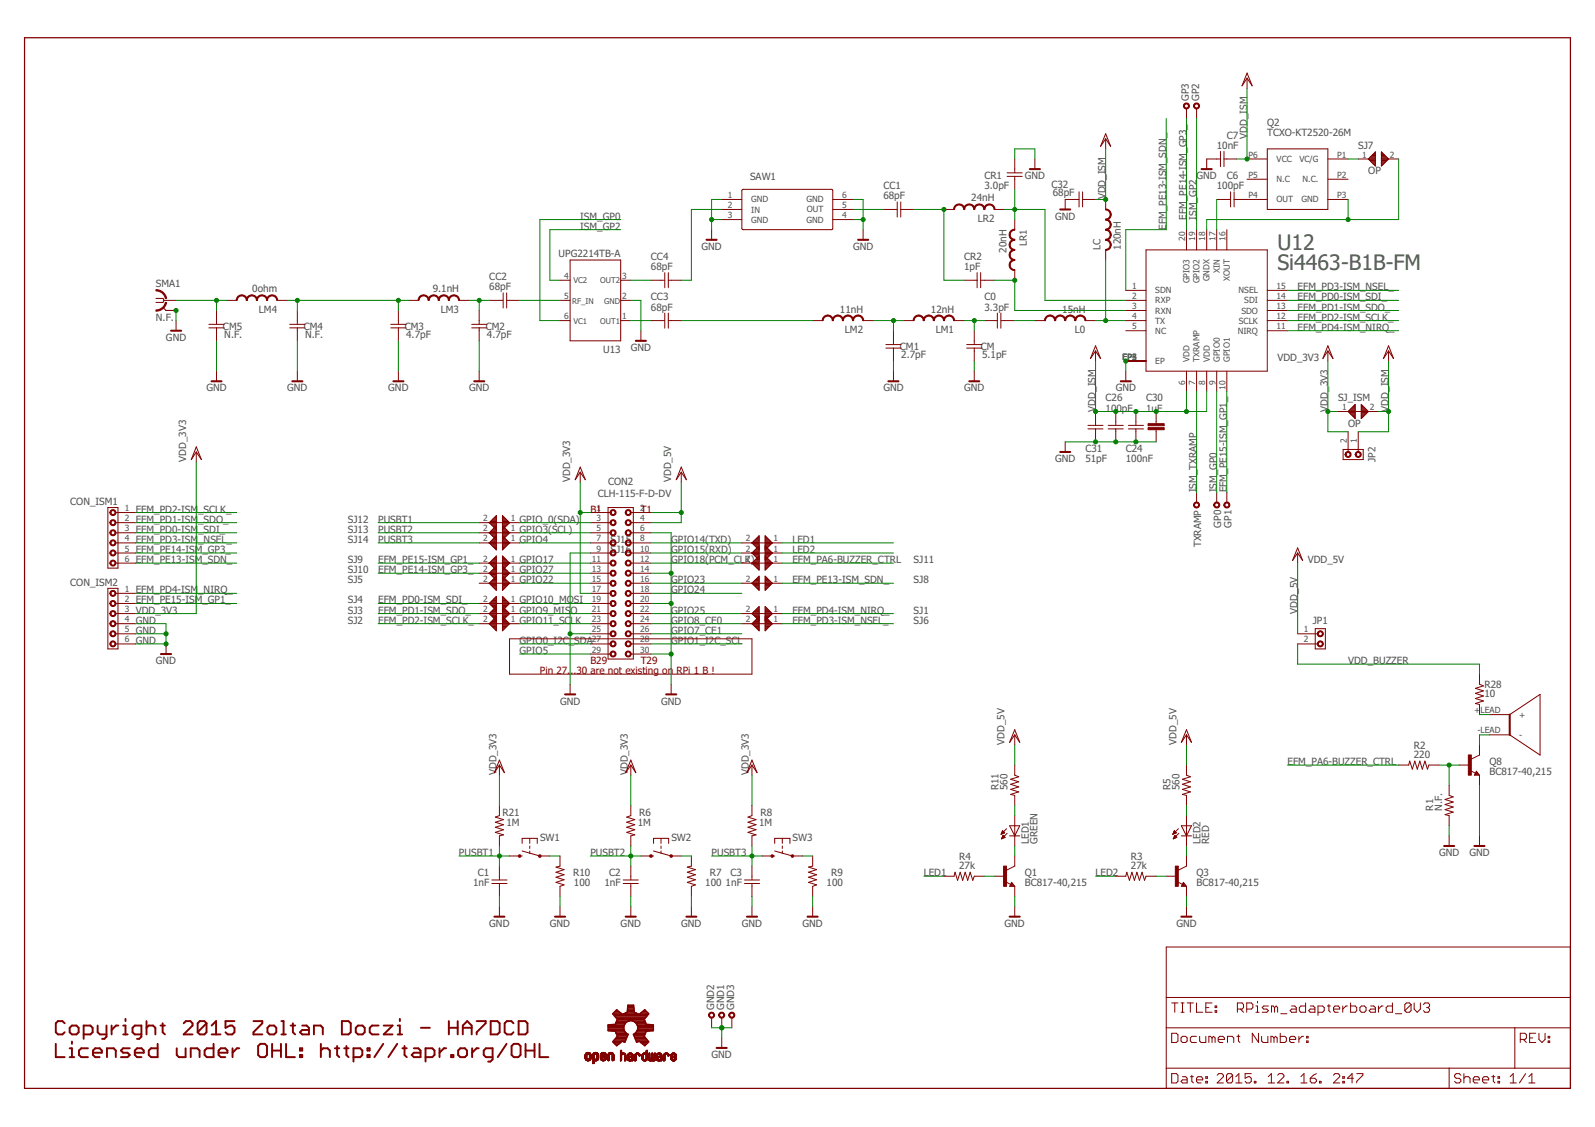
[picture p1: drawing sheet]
<svg xmlns="http://www.w3.org/2000/svg" width="297mm" height="210mm" viewBox="0 0 297 210" stroke-linecap="round" stroke-linejoin="round" font-family="sans-serif">
<defs><g id="words">
<g font-size="4" fill="#505050">
<text x="237.9" y="46.5">U12</text>
<text x="237.9" y="50.3">Si4463-B1B-FM</text>
</g>
<g font-size="1.9" fill="#505050">
<text x="221.4" y="18.8" transform="rotate(-90 221.4 18.8)">GP3</text>
<text x="223.3" y="18.8" transform="rotate(-90 223.3 18.8)">GP2</text>
<text x="236" y="23.4">Q2</text>
<text x="226.6" y="27.7">10nF</text>
<text x="228.5" y="25.8">C7</text>
<text x="232.2" y="25.8" transform="rotate(-90 232.2 25.8)">VDD_ISM</text>
<text x="236" y="25.3">TCXO-KT2520-26M</text>
<text x="252.9" y="27.7">SJ7</text>
<text x="139.7" y="33.6">SAW1</text>
<text x="164.5" y="35.3">CC1</text>
<text x="183.3" y="35.3">3.0pF</text>
<text x="183.3" y="33.4">CR1</text>
<text x="190.8" y="33.4">GND</text>
<text x="195.8" y="35.1">C32</text>
<text x="222.8" y="33.4">GND</text>
<text x="226.6" y="35.3">100pF</text>
<text x="228.5" y="33.4">C6</text>
<text x="254.8" y="32.4">OP</text>
<text x="108.1" y="40.9">ISM_GP0</text>
<text x="164.5" y="37.1">68pF</text>
<text x="180.9" y="37.5">24nH</text>
<text x="182.1" y="41.3">LR2</text>
<text x="196.1" y="36.5">68pF</text>
<text x="196.5" y="40.9">GND</text>
<text x="205.9" y="37.1" transform="rotate(-90 205.9 37.1)">VDD_ISM</text>
<text x="221" y="40.9" transform="rotate(-90 221 40.9)">EFM_PE14-ISM_GP3_</text>
<text x="222.8" y="40.9" transform="rotate(-90 222.8 40.9)">ISM_GP2</text>
<text x="104" y="47.9">UPG2214TB-A</text>
<text x="108.1" y="42.8">ISM_GP2</text>
<text x="130.6" y="46.5">GND</text>
<text x="158.9" y="46.5">GND</text>
<text x="187.5" y="47.1" transform="rotate(-90 187.5 47.1)">20nH</text>
<text x="191.2" y="45.9" transform="rotate(-90 191.2 45.9)">LR1</text>
<text x="205" y="46.5" transform="rotate(-90 205 46.5)">LC</text>
<text x="208.7" y="46.5" transform="rotate(-90 208.7 46.5)">120nH</text>
<text x="217.2" y="42.8" transform="rotate(-90 217.2 42.8)">EFM_PE13-ISM_SDN_</text>
<text x="29" y="53.5">SMA1</text>
<text x="91.1" y="52.2">CC2</text>
<text x="121.2" y="50.3">68pF</text>
<text x="121.2" y="48.4">CC4</text>
<text x="179.6" y="50.3">1pF</text>
<text x="179.6" y="48.4">CR2</text>
<text x="29" y="59.7">N.F.</text>
<text x="47" y="54.4">0ohm</text>
<text x="48.2" y="58.2">LM4</text>
<text x="80.6" y="54.4">9.1nH</text>
<text x="82.1" y="58.2">LM3</text>
<text x="91.1" y="54.1">68pF</text>
<text x="121.2" y="57.8">68pF</text>
<text x="121.2" y="56">CC3</text>
<text x="156.4" y="58.2">11nH</text>
<text x="173.4" y="58.2">12nH</text>
<text x="183.3" y="57.8">3.3pF</text>
<text x="183.3" y="56">C0</text>
<text x="197.8" y="58.2">15nH</text>
<text x="241.7" y="54.1">EFM_PD3-ISM_NSEL_</text>
<text x="241.7" y="56">EFM_PD0-ISM_SDI_</text>
<text x="241.7" y="57.8">EFM_PD1-ISM_SDO_</text>
<text x="241.7" y="59.7">EFM_PD2-ISM_SCLK_</text>
<text x="30.9" y="63.5">GND</text>
<text x="41.5" y="61.4">CM5</text>
<text x="41.8" y="62.9">N.F.</text>
<text x="56.6" y="61.4">CM4</text>
<text x="56.8" y="62.9">N.F.</text>
<text x="75.4" y="61.4">CM3</text>
<text x="75.6" y="62.9">4.7pF</text>
<text x="90.4" y="61.4">CM2</text>
<text x="90.7" y="62.9">4.7pF</text>
<text x="112.3" y="65.7">U13</text>
<text x="117.5" y="65.4">GND</text>
<text x="157.4" y="62">LM2</text>
<text x="167.6" y="65.2">CM1</text>
<text x="174.3" y="62">LM1</text>
<text x="182.6" y="65.2">CM</text>
<text x="200.2" y="62">L0</text>
<text x="241.7" y="61.6">EFM_PD4-ISM_NIRQ_</text>
<text x="167.8" y="66.6">2.7pF</text>
<text x="182.9" y="66.6">5.1pF</text>
<text x="237.9" y="67.2">VDD_3V3</text>
<text x="38.4" y="72.9">GND</text>
<text x="53.5" y="72.9">GND</text>
<text x="72.3" y="72.9">GND</text>
<text x="87.4" y="72.9">GND</text>
<text x="164.5" y="72.9">GND</text>
<text x="179.6" y="72.9">GND</text>
<text x="204" y="76.7" transform="rotate(-90 204 76.7)">VDD_ISM</text>
<text x="205.9" y="76.7">100pF</text>
<text x="205.9" y="74.8">C26</text>
<text x="207.8" y="72.9">GND</text>
<text x="213.4" y="76.7">1uF</text>
<text x="213.4" y="74.8">C30</text>
<text x="247.3" y="76.7" transform="rotate(-90 247.3 76.7)">VDD_3V3</text>
<text x="249.2" y="74.8">SJ_ISM</text>
<text x="258.6" y="76.7" transform="rotate(-90 258.6 76.7)">VDD_ISM</text>
<text x="251.1" y="79.5">OP</text>
<text x="34.7" y="86.1" transform="rotate(-90 34.7 86.1)">VDD_3V3</text>
<text x="106.2" y="89.8" transform="rotate(-90 106.2 89.8)">VDD_3V3</text>
<text x="125" y="89.8" transform="rotate(-90 125 89.8)">VDD_5V</text>
<text x="196.5" y="86.1">GND</text>
<text x="202.1" y="86.1">51pF</text>
<text x="202.1" y="84.2">C31</text>
<text x="209.7" y="86.1">100nF</text>
<text x="209.7" y="84.2">C24</text>
<text x="256.1" y="86.1" transform="rotate(-90 256.1 86.1)">JP2</text>
<text x="13.1" y="94.1">CON_ISM1</text>
<text x="25.3" y="95.5">EFM_PD2-ISM</text>
<text x="36.9" y="95.5">_SCLK_</text>
<text x="111.4" y="92.6">CLH-115-F-D-DV</text>
<text x="113.2" y="90.3">CON2</text>
<text x="222.8" y="91.7" transform="rotate(-90 222.8 91.7)">ISM_TXRAMP</text>
<text x="226.6" y="91.7" transform="rotate(-90 226.6 91.7)">ISM_GP0</text>
<text x="228.5" y="91.7" transform="rotate(-90 228.5 91.7)">EFM_PE15-ISM_GP1_</text>
<text x="25.3" y="101.1">EFM_PD3-ISM</text>
<text x="25.3" y="99.2">EFM_PD0-ISM</text>
<text x="25.3" y="97.3">EFM_PD1-ISM</text>
<text x="36.9" y="101.1">_NSEL_</text>
<text x="36.9" y="99.2">_SDI_</text>
<text x="36.9" y="97.3">_SDO_</text>
<text x="64.8" y="97.3">SJ12</text>
<text x="64.8" y="99.2">SJ13</text>
<text x="64.8" y="101.1">SJ14</text>
<text x="70.4" y="97.3">PUSBT1</text>
<text x="70.4" y="99.2">PUSBT2</text>
<text x="70.4" y="101.1">PUSBT3</text>
<text x="96.8" y="97.3">GPIO_0(SDA)</text>
<text x="96.8" y="99.2">GPIO3(SCL)</text>
<text x="96.8" y="101.1">GPIO4</text>
<text x="113.7" y="101.1">SJ15</text>
<text x="125" y="101.1">GPIO14(TXD)</text>
<text x="147.6" y="101.1">LED1</text>
<text x="223.7" y="101.9" transform="rotate(-90 223.7 101.9)">TXRAMP</text>
<text x="227.4" y="98.3" transform="rotate(-90 227.4 98.3)">GP0</text>
<text x="229.3" y="98.3" transform="rotate(-90 229.3 98.3)">GP1</text>
<text x="25.3" y="104.9">EFM_PE13-ISM_SDN_</text>
<text x="25.3" y="103">EFM_PE14-ISM_GP3_</text>
<text x="64.8" y="104.9">SJ9</text>
<text x="64.8" y="106.8">SJ10</text>
<text x="70.4" y="106.8">EFM_PE14-ISM_GP3_</text>
<text x="70.4" y="104.9">EFM_PE15-ISM_GP1_</text>
<text x="96.8" y="104.9">GPIO17</text>
<text x="96.8" y="106.8">GPIO27</text>
<text x="113.7" y="103">SJ16</text>
<text x="125" y="103">GPIO15(RXD)</text>
<text x="125" y="104.9">GPIO18(PCM_CLK)</text>
<text x="147.6" y="104.9">EFM_PA6-BUZZER_CTRL</text>
<text x="147.6" y="103">LED2</text>
<text x="170.2" y="104.9">SJ11</text>
<text x="243.5" y="104.9">VDD_5V</text>
<text x="13.1" y="109.1">CON_ISM2</text>
<text x="25.3" y="110.5">EFM_PD4-ISM</text>
<text x="25.3" y="112.4">EFM_PE15-ISM_GP1_</text>
<text x="36.9" y="110.5">_NIRQ_</text>
<text x="64.8" y="112.4">SJ4</text>
<text x="64.8" y="108.6">SJ5</text>
<text x="70.4" y="112.4">EFM_PD0-ISM_SDI_</text>
<text x="96.8" y="112.4">GPIO10_MOSI</text>
<text x="96.8" y="108.6">GPIO22</text>
<text x="125" y="110.5">GPIO24</text>
<text x="125" y="108.6">GPIO23</text>
<text x="147.6" y="108.6">EFM_PE13-ISM_SDN_</text>
<text x="170.2" y="108.6">SJ8</text>
<text x="25.3" y="119.9">GND</text>
<text x="25.3" y="116.2">GND</text>
<text x="25.3" y="118">GND</text>
<text x="25.3" y="114.3">VDD_3V3</text>
<text x="64.8" y="116.2">SJ2</text>
<text x="64.8" y="114.3">SJ3</text>
<text x="70.4" y="114.3">EFM_PD1-ISM_SDO_</text>
<text x="70.4" y="116.2">EFM_PD2-ISM_SCLK_</text>
<text x="96.8" y="116.2">GPIO11_SC</text>
<text x="96.8" y="114.3">GPIO9_MIS</text>
<text x="96.8" y="119.9">GPIO0_I2C_SDA</text>
<text x="106.3" y="116.2">LK</text>
<text x="106.3" y="114.3">O</text>
<text x="125" y="114.3">GPIO25</text>
<text x="125" y="116.2">GPIO8_CE0</text>
<text x="125" y="118">GPIO7_CE1</text>
<text x="125" y="119.9">GPIO1_I2C_SCL</text>
<text x="147.6" y="116.2">EFM_PD3-ISM_NSEL_</text>
<text x="147.6" y="114.3">EFM_PD4-ISM_NIRQ_</text>
<text x="170.2" y="116.2">SJ6</text>
<text x="170.2" y="114.3">SJ1</text>
<text x="241.7" y="114.3" transform="rotate(-90 241.7 114.3)">VDD_5V</text>
<text x="244.5" y="116.2">JP1</text>
<text x="29" y="123.7">GND</text>
<text x="96.8" y="121.8">GPIO5</text>
<text x="251.1" y="123.7">VDD_BUZZER</text>
<text x="104.3" y="131.2">GND</text>
<text x="123.1" y="131.2">GND</text>
<text x="276.5" y="129.9">10</text>
<text x="276.5" y="128.2">R28</text>
<text x="187.1" y="138.7" transform="rotate(-90 187.1 138.7)">VDD_5V</text>
<text x="219.1" y="138.7" transform="rotate(-90 219.1 138.7)">VDD_5V</text>
<text x="239.8" y="142.5">EFM_PA6-BUZZER_CTRL</text>
<text x="263.3" y="141.2">220</text>
<text x="263.3" y="139.5">R2</text>
<text x="277.4" y="142.5">Q8</text>
<text x="92.4" y="144.4" transform="rotate(-90 92.4 144.4)">VDD_3V3</text>
<text x="116.9" y="144.4" transform="rotate(-90 116.9 144.4)">VDD_3V3</text>
<text x="139.5" y="144.4" transform="rotate(-90 139.5 144.4)">VDD_3V3</text>
<text x="186" y="147.2" transform="rotate(-90 186 147.2)">R11</text>
<text x="187.6" y="147.2" transform="rotate(-90 187.6 147.2)">560</text>
<text x="218" y="147.2" transform="rotate(-90 218 147.2)">R5</text>
<text x="219.6" y="147.2" transform="rotate(-90 219.6 147.2)">560</text>
<text x="277.4" y="144.4">BC817-40,215</text>
<text x="93.6" y="151.9">R21</text>
<text x="94.3" y="153.8">1M</text>
<text x="118.8" y="153.8">1M</text>
<text x="119" y="151.9">R6</text>
<text x="141.4" y="153.8">1M</text>
<text x="141.6" y="151.9">R8</text>
<text x="266.9" y="151" transform="rotate(-90 266.9 151)">R1</text>
<text x="268.6" y="151" transform="rotate(-90 268.6 151)">N.F.</text>
<text x="85.5" y="159.4">PUSBT1</text>
<text x="100.6" y="156.6">SW1</text>
<text x="109.9" y="159.4">PUSBT2</text>
<text x="125" y="156.6">SW2</text>
<text x="132.5" y="159.4">PUSBT3</text>
<text x="147.6" y="156.6">SW3</text>
<text x="178.6" y="161.9">27k</text>
<text x="178.6" y="160.2">R4</text>
<text x="191.6" y="157.2" transform="rotate(-90 191.6 157.2)">LED1</text>
<text x="193.2" y="157.2" transform="rotate(-90 193.2 157.2)">GREEN</text>
<text x="210.6" y="161.9">27k</text>
<text x="210.6" y="160.2">R3</text>
<text x="223.6" y="157.2" transform="rotate(-90 223.6 157.2)">LED2</text>
<text x="225.2" y="157.2" transform="rotate(-90 225.2 157.2)">RED</text>
<text x="268" y="159.4">GND</text>
<text x="273.6" y="159.4">GND</text>
<text x="88.1" y="165.1">1nF</text>
<text x="89" y="163.2">C1</text>
<text x="106.7" y="163.2">R10</text>
<text x="106.9" y="165.1">100</text>
<text x="112.6" y="165.1">1nF</text>
<text x="113.4" y="163.2">C2</text>
<text x="131.4" y="165.1">100</text>
<text x="132.2" y="163.2">R7</text>
<text x="135.1" y="165.1">1nF</text>
<text x="136" y="163.2">C3</text>
<text x="153.9" y="165.1">100</text>
<text x="154.8" y="163.2">R9</text>
<text x="172" y="163.2">LED1</text>
<text x="190.8" y="165.1">BC817-40,215</text>
<text x="190.8" y="163.2">Q1</text>
<text x="204" y="163.2">LED2</text>
<text x="222.8" y="165.1">BC817-40,215</text>
<text x="222.8" y="163.2">Q3</text>
<text x="91.1" y="172.6">GND</text>
<text x="102.4" y="172.6">GND</text>
<text x="115.6" y="172.6">GND</text>
<text x="126.9" y="172.6">GND</text>
<text x="138.2" y="172.6">GND</text>
<text x="149.4" y="172.6">GND</text>
<text x="187.1" y="172.6">GND</text>
<text x="219.1" y="172.6">GND</text>
<text x="133" y="188.1" transform="rotate(-90 133 188.1)">GND2</text>
<text x="134.9" y="188.1" transform="rotate(-90 134.9 188.1)">GND1</text>
<text x="136.8" y="188.1" transform="rotate(-90 136.8 188.1)">GND3</text>
<text x="132.5" y="197.1">GND</text>
</g>
<g font-size="1.9" fill="#800000">
<text x="109.9" y="95.5">B1</text>
<text x="119.3" y="95.5">T1</text>
<text x="100.5" y="125.6">Pin 27.</text>
<text x="106.2" y="125.6">..30 are not existing on</text>
<text x="109.9" y="123.7">B29</text>
<text x="119.3" y="123.7">T29</text>
<text x="126" y="125.6">RPi 1 B !</text>
</g>
<g font-size="1.6" fill="#505050">
<text x="232.5" y="29.3">P6</text>
<text x="249" y="29.3">P1</text>
<text x="253.7" y="29.3">1</text>
<text x="258.8" y="29.3">2</text>
<text x="232.5" y="33.1">P5</text>
<text x="237.7" y="33.9">N.C</text>
<text x="237.7" y="30.2">VCC</text>
<text x="242" y="30.2">VC/G</text>
<text x="242.6" y="33.9">N.C.</text>
<text x="249" y="33.1">P2</text>
<text x="135.6" y="36.9">1</text>
<text x="135.6" y="38.8">2</text>
<text x="135.6" y="40.6">3</text>
<text x="139.9" y="37.7">GND</text>
<text x="139.9" y="39.6">IN</text>
<text x="139.9" y="41.5">GND</text>
<text x="150.2" y="41.5">GND</text>
<text x="150.2" y="37.7">GND</text>
<text x="150.3" y="39.6">OUT</text>
<text x="156.8" y="40.6">4</text>
<text x="156.8" y="38.8">5</text>
<text x="156.8" y="36.9">6</text>
<text x="232.5" y="36.9">P4</text>
<text x="237.7" y="37.7">OUT</text>
<text x="242.4" y="37.7">GND</text>
<text x="249" y="36.9">P3</text>
<text x="220.7" y="44.8" transform="rotate(-90 220.7 44.8)">20</text>
<text x="222.6" y="44.8" transform="rotate(-90 222.6 44.8)">19</text>
<text x="224.5" y="44.8" transform="rotate(-90 224.5 44.8)">18</text>
<text x="226.3" y="44.8" transform="rotate(-90 226.3 44.8)">17</text>
<text x="228.2" y="44.8" transform="rotate(-90 228.2 44.8)">16</text>
<text x="105" y="51.9">4</text>
<text x="115.8" y="51.9">3</text>
<text x="210.8" y="53.8">1</text>
<text x="221.5" y="52.8" transform="rotate(-90 221.5 52.8)">GPIO3</text>
<text x="223.4" y="52.8" transform="rotate(-90 223.4 52.8)">GPIO2</text>
<text x="225.3" y="52.4" transform="rotate(-90 225.3 52.4)">GNDX</text>
<text x="227.2" y="50.9" transform="rotate(-90 227.2 50.9)">XIN</text>
<text x="229" y="52.3" transform="rotate(-90 229 52.3)">XOUT</text>
<text x="237.7" y="53.8">15</text>
<text x="105" y="55.7">5</text>
<text x="105" y="59.5">6</text>
<text x="115.8" y="59.5">1</text>
<text x="115.8" y="55.7">2</text>
<text x="210.8" y="55.7">2</text>
<text x="210.8" y="57.6">3</text>
<text x="210.8" y="59.5">4</text>
<text x="215.2" y="54.6">SDN</text>
<text x="215.2" y="56.5">RXP</text>
<text x="215.2" y="58.4">RXN</text>
<text x="230.7" y="54.6">NSEL</text>
<text x="231.2" y="58.4">SDO</text>
<text x="231.7" y="56.5">SDI</text>
<text x="237.7" y="59.5">12</text>
<text x="237.7" y="57.6">13</text>
<text x="237.7" y="55.7">14</text>
<text x="210.8" y="61.3">5</text>
<text x="215.2" y="60.3">TX</text>
<text x="215.2" y="62.2">NC</text>
<text x="230.5" y="62.2">NIRQ</text>
<text x="230.7" y="60.3">SCLK</text>
<text x="237.7" y="61.3">11</text>
<text x="209.1" y="67">EP2</text>
<text x="210.8" y="67">3</text>
<text x="210.8" y="67">4</text>
<text x="210.8" y="67">5</text>
<text x="215.2" y="67.8">EP</text>
<text x="220.7" y="71.7" transform="rotate(-90 220.7 71.7)">6</text>
<text x="221.5" y="67.4" transform="rotate(-90 221.5 67.4)">VDD</text>
<text x="222.6" y="71.7" transform="rotate(-90 222.6 71.7)">7</text>
<text x="223.4" y="67.4" transform="rotate(-90 223.4 67.4)">TXRAMP</text>
<text x="224.5" y="71.7" transform="rotate(-90 224.5 71.7)">8</text>
<text x="225.3" y="67.4" transform="rotate(-90 225.3 67.4)">VDD</text>
<text x="226.3" y="71.7" transform="rotate(-90 226.3 71.7)">9</text>
<text x="227.2" y="67.4" transform="rotate(-90 227.2 67.4)">GPIO0</text>
<text x="229" y="67.4" transform="rotate(-90 229 67.4)">GPIO1</text>
<text x="228.2" y="72.6" transform="rotate(-90 228.2 72.6)">10</text>
<text x="249.9" y="76.4">1</text>
<text x="255.1" y="76.4">2</text>
<text x="250.8" y="82.4" transform="rotate(-90 250.8 82.4)">2</text>
<text x="252.7" y="82.4" transform="rotate(-90 252.7 82.4)">1</text>
<text x="23.2" y="95.2">1</text>
<text x="111.1" y="95.2">1</text>
<text x="119.2" y="95.2">2</text>
<text x="23.2" y="97.1">2</text>
<text x="23.2" y="99">3</text>
<text x="23.2" y="100.8">4</text>
<text x="90" y="97.1">2</text>
<text x="90" y="99">2</text>
<text x="90" y="100.8">2</text>
<text x="95.2" y="97.1">1</text>
<text x="95.2" y="99">1</text>
<text x="95.2" y="100.8">1</text>
<text x="111.1" y="97.1">3</text>
<text x="111.1" y="99">5</text>
<text x="111.1" y="100.8">7</text>
<text x="119.2" y="97.1">4</text>
<text x="119.2" y="99">6</text>
<text x="119.2" y="100.8">8</text>
<text x="138.9" y="100.8">2</text>
<text x="144.1" y="100.8">1</text>
<text x="23.2" y="102.7">5</text>
<text x="23.2" y="104.6">6</text>
<text x="90" y="104.6">2</text>
<text x="90" y="106.5">2</text>
<text x="95.2" y="104.6">1</text>
<text x="95.2" y="106.5">1</text>
<text x="110.2" y="104.6">11</text>
<text x="110.2" y="106.5">13</text>
<text x="111.1" y="102.7">9</text>
<text x="119.2" y="102.7">10</text>
<text x="119.2" y="104.6">12</text>
<text x="119.2" y="106.5">14</text>
<text x="138.9" y="104.6">2</text>
<text x="138.9" y="102.7">2</text>
<text x="144.1" y="104.6">1</text>
<text x="144.1" y="102.7">1</text>
<text x="23.2" y="110.3">1</text>
<text x="23.2" y="112.1">2</text>
<text x="90" y="112.1">2</text>
<text x="90" y="108.4">2</text>
<text x="95.2" y="112.1">1</text>
<text x="95.2" y="108.4">1</text>
<text x="110.2" y="108.4">15</text>
<text x="110.2" y="110.3">17</text>
<text x="110.2" y="112.1">19</text>
<text x="119.2" y="108.4">16</text>
<text x="119.2" y="110.3">18</text>
<text x="119.2" y="112.1">20</text>
<text x="138.9" y="108.4">2</text>
<text x="144.1" y="108.4">1</text>
<text x="23.2" y="114">3</text>
<text x="23.2" y="115.9">4</text>
<text x="23.2" y="117.8">5</text>
<text x="23.2" y="119.7">6</text>
<text x="90" y="115.9">2</text>
<text x="90" y="114">2</text>
<text x="95.2" y="115.9">1</text>
<text x="95.2" y="114">1</text>
<text x="110.2" y="114">21</text>
<text x="110.2" y="115.9">23</text>
<text x="110.2" y="117.8">25</text>
<text x="110.2" y="119.7">27</text>
<text x="119.2" y="114">22</text>
<text x="119.2" y="115.9">24</text>
<text x="119.2" y="117.8">26</text>
<text x="119.2" y="119.7">28</text>
<text x="138.9" y="115.9">2</text>
<text x="138.9" y="114">2</text>
<text x="144.1" y="115.9">1</text>
<text x="144.1" y="114">1</text>
<text x="242.8" y="117.8">1</text>
<text x="242.8" y="119.7">2</text>
<text x="110.2" y="121.5">29</text>
<text x="119.2" y="121.5">30</text>
<text x="274.6" y="132.8">+LEAD</text>
<text x="275.2" y="136.6">-LEAD</text>
<text x="282.9" y="133.7">+</text>
<text x="282.9" y="137.4">-</text>
</g>
<g font-size="1.5" fill="#505050">
<text x="106.8" y="52.8">VC2</text>
<text x="111.8" y="52.8">OUT2</text>
<text x="106.6" y="56.5">RF_IN</text>
<text x="112.5" y="56.5">GND</text>
<text x="106.8" y="60.3">VC1</text>
<text x="111.8" y="60.3">OUT1</text>
</g>
</g></defs>
<g fill="none" stroke="#800000" stroke-width=".36">
<path d="M10.4 194.4v2.5h1.6M12 190.6l-.4-.4h-.8l-.4 .4v1.7l.4 .4h.8l.4-.4M13 196.9h.8M13 195.2h.4v1.7M13.4 191h.8l.4 .4v.9l-.4 .4h-.8l-.4-.4v-.9zM13.4 194v.4M15.6 192.7h1.2l.5-.4v-.9l-.5-.4h-1.2v2.5M16.4 195.2h-1.3l-.4 .5v.8l.4 .4h1.3M17.3 196.1h1.7v-.4l-.4-.5h-.9l-.4 .5v.8l.4 .4h.9M18.2 191v1.3l.4 .4h1.2M19.8 191v2.1l-.4 .4h-.4M19.9 196.9v-1.7h1.3l.4 .5v1.2"/>
<path d="M20.8 191v1.7M22 191h-.4l-.8 .8M22.9 192.7h.9M22.9 191h.5v1.7M23.4 189.8v.4M24.2 195.2h-1.3l-.4 .5 .4 .4h.8l.5 .4-.5 .4h-1.2M25.1 196.1h1.7v-.4l-.4-.5h-.9l-.4 .5v.8l.4 .4h.9M26.3 192.7h-1.2l-.4-.4v-.9l.4-.4h1.2v2.1l-.4 .4h-.4M27.3 191.4l.4-.4h.8l.4 .4v1.3M27.3 190.2v2.5M29.4 194.4v2.5h-1.3l-.4-.4v-.8l.4-.5h1.3M29.9 191h.8"/>
<path d="M30.3 190.6v1.7l.4 .4M32.9 195.2v1.3l.4 .4h1.3v-1.7M34.2 190.6l.4-.4h.9l.4 .4v.4l-1.7 1.7h1.7M35.5 196.9v-1.7h1.2l.5 .5v1.2M38.5 190.6l-.4-.4h-.9l-.4 .4v1.7M38.5 190.6v1.7l-.4 .4h-.9l-.4-.4M38.5 190.6l-1.7 1.7M39.4 192.7h1.7M39.4 191l.8-.8v2.5M39.8 194.4v2.5h-1.3l-.4-.4v-.8l.4-.5h1.3M40.7 196.1h1.7v-.4l-.4-.5h-.9l-.4 .5v.8l.4 .4h.9M43.3 195.2v1.7"/>
<path d="M43.7 190.2h-1.7v1.2l.8-.4h.4l.5 .4v.9l-.5 .4h-.8l-.4-.4M44.6 195.2h-.5l-.8 .9M47.2 190.2h1.7v.4l-1.7 1.7v.4h1.7M48.1 194.8l.4-.4h.8l.4 .4v1.7l-.4 .4h-.8l-.4-.4zM50.2 191h.9l.4 .4v.9l-.4 .4h-.9l-.4-.4v-.9zM50.7 194.4v2.5M50.7 195.7h1.6M52.3 194.4v2.5M52.4 190.2h.4v2.5M52.4 192.7h.8M53.3 194.4v2.5h1.6M54.1 191h.9"/>
<path d="M54.5 190.6v1.7l.5 .4M55.9 196.5h.4v.4h-.4zM55.9 195.2h.4v.5h-.4zM56.3 191h.8l.4 .4v1.3h-1.2l-.4-.4 .4-.5h1.2M58.5 192.7v-1.7h1.2l.4 .4v1.3M59.8 195.7l.4-.5h.8l.4 .5v1.2M59.8 194.4v2.5M62.4 195.2h.8M62.8 194.8v1.7l.4 .4M63.7 190.2h1.2l.4 .4v1.7l-.4 .4h-1.2zM64.1 195.2h.8M64.5 194.8v1.7l.4 .4"/>
<path d="M65.8 196.9h1.3l.4-.4v-.8l-.4-.5h-1.3v2.5M66.3 191.4l.4-.4h.8l.4 .4v.9l-.4 .4h-.8l-.4-.4zM68.4 196.5h.4v.4h-.4zM68.4 195.2h.4v.5h-.4zM70.5 191h-1.2l-.4 .4v.9l.4 .4h1.2M71.4 194.4l-1.7 2.5M71.5 191h1.6l-1.6 1.7h1.6M74 194.4l-1.7 2.5M74.1 192.7h.8M74.1 191h.4v1.7M74.5 189.8v.4M74.9 195.2h.9"/>
<path d="M75.3 194.8v1.7l.5 .4M77.1 195.2h.8l.4 .5v1.2h-1.2l-.4-.4 .4-.4h1.2M78.4 191.4h1.7M79.2 196.9h1.3l.4-.4v-.8l-.4-.5h-1.3v2.5M81.9 195.2v1.7M83.1 195.2h-.4l-.8 .9M83.6 191.4h1.6M83.6 190.2v2.5M84 196.5h.4v.4h-.4zM85.2 190.2v2.5M85.7 195.2h.9l.4 .5v.8l-.4 .4h-.9l-.4-.4v-.8zM86.2 191.4h1.6"/>
<path d="M86.2 192.7v-1.7l.8-.8 .8 .8v1.7M87.9 195.2v1.7M88.8 190.2h1.6v.4l-1.6 1.7v.4M89.2 195.2h-.4l-.9 .9M91.4 190.2h1.2l.4 .4v1.7l-.4 .4h-1.2zM91.7 196.9h-1.2l-.4-.4v-.8l.4-.5h1.2v2.1l-.4 .4h-.4M94.3 194.4l-1.6 2.5M95.3 194.8l.4-.4h.8l.4 .4v1.7l-.4 .4h-.8l-.4-.4zM95.6 190.6l-.4-.4h-.8l-.4 .4v1.7l.4 .4h.8l.4-.4M96.6 190.2h1.2l.4 .4v1.7l-.4 .4h-1.2zM97.9 195.7h1.6M97.9 194.4v2.5"/>
<path d="M99.5 194.4v2.5M100.5 194.4v2.5h1.6"/>
</g>
<g fill="none" stroke="#800000" stroke-width=".19">
<path d="M232.2 13.6l1 2.4-1-1.4-.9 1.4zM232.2 14.6v1.8M134.4 37.1h3.8M134.4 39h3.8M138.2 35.4l.2-.1h16.6l.1 .2v7.2l-.2 .1h-16.6l-.1-.3zM155.1 37.1h3.8M155.1 39h3.8M164.5 39h2.6M167.1 37.6v2.8M167.7 39h2.5M167.7 37.6v2.8M175.8 39h1.9"/>
<path d="M185.2 39h1.9M187.6 32.2h2.8M187.6 32.9h2.8M189 29.6v2.6M189 32.9v2.4M192.7 29.6v1.9M200.9 37.1h-2.5v1.9M201 35.7v2.8M201.6 37.1h2.4M201.6 35.7v2.8M205.9 25.8v1.9M205.9 37.1v1.9"/>
<path d="M205.9 24.9l.9 2.4-.9-1.5-.9 1.5zM221 20.2v1.9M222.8 20.2v1.9M226.6 37.1h2.6M227.3 29.6h-2.6v1.9M227.3 28.2v2.8M227.9 29.6h2.5M227.9 28.2v2.8M229.2 35.7v2.8M229.8 37.1h6.2M229.8 35.7v2.8M232.2 29.6h3.8"/>
<path d="M232.2 33.4h3.8M236 27.7h11.3v11.3h-11.3zM247.3 37.1h3.8M247.3 29.6h3.8M247.3 33.4h3.8M252.9 29.6h2.2M254.9 29.6h1.2M255 29.7h1.1M255 29.4h1.1M255.1 29.9h1M255.2 29.3h.9M255.2 30h.9"/>
<path d="M255.3 29.1h.8M255.4 30.2h.7M255.5 29h.6M255.6 30.4h.5M255.7 28.8h.4M255.7 30.5h.4M255.8 28.6h.3M255.9 30.7h.2M255.9 28.5h.2M256 30.8h.1M256.1 28.3h.1M256.1 28.3v2.6l-1.3-1.3z"/>
<path d="M257.3 30.8h.1M257.3 30.7h.2M257.3 30.5h.4M257.3 30.4h.5M257.3 30.2h.7M257.3 30h.8M257.3 29.9h1M257.3 29.7h1.2M257.3 29.6h1.3M257.3 29.4h1.1M257.3 29.3h.9M257.3 29.1h.8"/>
<path d="M257.3 29h.6M257.3 28.8h.5M257.3 28.6h.3M257.3 28.5h.2M257.3 28.3h.1M257.3 28.3l1.3 1.3-1.3 1.3zM258.3 29.6h2.2M29 55.6h1.4l.1 .3M30.4 57.3l.5 .5h1.9M30.5 55.9h2.3M30.5 55.9l-.1 .4h-1.4M32.8 59.7v1.9"/>
<path d="M40.3 57.8v2.6M42.2 55.9h1.9M51.6 55.9h1.9M55.4 57.8v2.6M74.2 57.8v2.6M76.1 55.9h1.9M85.5 55.9h1.9M89.2 57.8v2.6M91.1 55.9h2.6M93.7 54.5v2.9M94.4 55.9h2.4M94.4 54.5v2.9"/>
<path d="M104.3 55.9h1.9M104.3 59.7h1.9M104.3 52.2h1.9M106.2 48.4h9.4v15.1h-9.4zM115.6 55.9h1.9M115.6 59.7h1.9M115.6 52.2h1.9M121.2 59.7h2.6M121.2 52.2h2.6M123.8 50.8v2.8M123.8 58.3v2.8M124.5 59.7h2.4"/>
<path d="M124.5 52.2h2.4M124.5 50.8v2.8M124.5 58.3v2.8M132.5 42.8v1.9M134.4 40.9h3.8M151.3 59.7h1.9M155.1 40.9h3.8M160.7 59.7h1.9M160.7 42.8v1.9M168.3 59.7h1.9M177.7 59.7h1.9M179.6 52.2h2.4"/>
<path d="M182 50.8v2.8M182.6 50.8v2.8M182.6 52.2h2.6M183.3 59.7h2.4M185.7 58.3v2.8M186.4 58.3v2.8M186.4 59.7h2.6M189 40.9v1.9M189 50.3v1.9M192.7 59.7h1.9M202.1 59.7h1.9M205.9 46.5v1.9"/>
<path d="M209.7 54.1h3.7M209.7 55.9h3.7M209.7 57.8h3.7M209.7 59.7h3.7M213.4 46.5h22.6v22.6h-22.6zM221 42.8v3.7M222.8 42.8v3.7M224.7 42.8v3.7M226.6 42.8v3.7M228.5 42.8v3.7M236 54.1h3.8M236 55.9h3.8"/>
<path d="M236 57.8h3.8M236 59.7h3.8M38.9 60.4h2.8M38.9 61.1h2.8M40.3 61.1v2.4M40.3 69.1v1.9M54 60.4h2.8M54 61.1h2.8M55.4 61.1v2.4M55.4 69.1v1.9M72.8 60.4h2.8M72.8 61.1h2.8"/>
<path d="M74.2 61.1v2.4M74.2 69.1v1.9M87.8 60.4h2.9M87.8 61.1h2.9M89.2 61.1v2.4M89.2 69.1v1.9M119.4 61.6v1.9M165 64.2h2.8M165 64.8h2.8M166.4 61.6v2.6M166.4 64.8v2.4M166.4 69.1v1.9"/>
<path d="M180 64.2h2.9M180 64.8h2.9M181.4 61.6v2.6M181.4 64.8v2.4M181.4 69.1v1.9M202.6 79.2h2.8M202.6 79.9h2.8M204 65.4v1.8M204 76.6v2.6M204 79.9v2.4M204 64.4l1 2.4-1-1.4-.9 1.4zM206.4 79.2h2.8"/>
<path d="M206.4 79.9h2.8M207.8 76.6v2.6M207.8 79.9v2.4M209.7 61.6h3.7M209.7 67.2h3.7M209.7 69.1v1.9M210.1 79.2h2.9M210.1 79.9h2.9M211.5 76.6v2.6M211.5 79.9v2.4M215.3 76.6v2.3M221 69.1v3.8"/>
<path d="M222.8 69.1v3.8M224.7 69.1v3.8M226.6 69.1v3.8M228.5 69.1v3.8M236 61.6h3.8M247.3 65.4v1.8M247.3 64.4l.9 2.4-.9-1.4-.9 1.4zM249.2 76.6h7.5M251.1 76.6l1.3-1.3v2.7zM251.2 76.5h1.2M251.2 76.8h1.2M251.4 77h1"/>
<path d="M251.4 76.3h1M251.5 77.1h.9M251.5 76.2h.9M251.7 77.3h.7M251.7 76h.7M251.8 77.4h.6M251.8 75.9h.6M252 75.7h.4M252 77.6h.4M252.2 77.7h.2M252.2 75.6h.2M252.3 77.9h.1"/>
<path d="M252.3 75.4h.1M253.5 77.9h.1M253.5 77.7h.2M253.5 77.6h.4M253.5 77.4h.5M253.5 77.3h.7M253.5 77.1h.9M253.5 77h1M253.5 76.8h1.2M253.5 76.5h1.2M253.5 76.3h1M253.5 76.2h.9"/>
<path d="M253.5 76h.7M253.5 75.9h.5M253.5 75.7h.4M253.5 75.6h.2M253.5 75.4h.1M253.5 75.3l1.3 1.3-1.3 1.4zM258.6 64.4l.9 2.4-.9-1.4-1 1.4zM258.6 65.4v1.8M20.1 94.5h1.9v11.3h-1.9zM21.5 95.5h3.8M21.5 97.3h3.8M21.5 99.2h3.8"/>
<path d="M36.6 83.2l.9 2.4-.9-1.4-1 1.4zM36.6 84.2v1.9M89.2 97.3h7.6M89.2 99.2h7.6M91.2 97.3h1.2M91.2 99.2h1.2M91.2 97.5h1.2M91.2 99.3h1.2M91.3 97.1h1.1M91.3 99h1.1M91.4 99.5h1M91.4 97.6h1"/>
<path d="M91.5 97h.9M91.5 98.9h.9M91.5 97.8h.9M91.5 99.7h.9M91.7 96.8h.7M91.7 98.7h.7M91.7 97.9h.8M91.7 99.8h.8M91.8 98.6h.6M91.8 96.7h.6M91.8 99.9h.6M91.9 98.1h.5"/>
<path d="M91.9 96.5h.5M92 98.4h.4M92 98.2h.4M92.1 96.4h.3M92.3 96.2h.1M92.4 96v6.4l-1.3-1.3 1.3-1.3M92.4 96.1h.1M92.4 96l-1.3 1.3 1.3 1.4M92.4 97.9l-1.3 1.3 1.3 1.3-.7 .1M93.6 96v6.4l1.3-1.3-1.3-1.3h.7M93.6 96l1.3 1.3-1.3 1.4M93.6 98.6h.6"/>
<path d="M93.6 98.4h.4M93.6 98.2h.4M93.6 98.1h.5M93.6 97.8h.9M93.6 97.6h1M93.6 97.5h1.2M93.6 97.3h1.2M93.6 97.1h1.1M93.6 97h.9M93.6 96.8h.8M93.6 96.7h.6M93.6 96.5h.5"/>
<path d="M93.6 96.4h.3M93.6 96.2h.1M93.6 96.1h.1M93.6 99.9h.6M93.6 99.7h.9M93.6 99.5h1M93.6 99.3h1.2M93.6 99.2h1.2M93.6 99h1.1M93.6 98.9h.9M93.6 98.7h.8M94.3 97.9h-.7l1.3 1.3-1.3 1.3 .8 .1"/>
<path d="M108.1 87l.9 2.3-.9-1.4-1 1.4zM108.1 87.9v1.9M109.9 95.5h3.8M109.9 97.3h3.8M109.9 99.2h3.8M113.2 94.5h4.7v28.2h-4.7zM117.5 95.5h3.7M117.5 97.3h3.7M117.5 99.2h3.7M126.9 87l.9 2.3-.9-1.4-1 1.4zM126.9 87.9v1.9M141.2 99.9h.2"/>
<path d="M141.4 99.8h.1M141.4 99.8v6.4l-1.4-1.3 1.4-1.4h-.8M141.4 99.8l-1.4 1.3 1.4 1.3M142.5 99.8v6.4l1.3-1.3-1.3-1.4h.8M142.5 99.8l1.3 1.3-1.3 1.3M142.5 99.9h.2M142.5 99.8h.1M198.4 82.3v1.9M215.3 80v2.3M222.8 91.7v1.9M226.6 91.7v1.9M228.5 91.7v1.9"/>
<path d="M250.1 83.7h3.8v1.9h-3.8zM251.1 80.4v3.8M252.9 80.4v3.8M20.1 109.6h1.9v11.3h-1.9zM21.5 101.1h3.8M21.5 103h3.8M21.5 104.9h3.8M21.5 110.5h3.8M21.5 112.4h3.8M21.5 114.3h3.8M21.5 116.2h3.8M21.5 118h3.8"/>
<path d="M21.5 119.9h3.8M30.9 119.9v1.9M89.2 101.1h7.6M89.2 104.9h7.6M89.2 106.8h7.6M89.2 108.6h7.6M89.2 112.4h7.6M89.2 114.3h7.6M89.2 116.2h7.6M91.2 116.2h1.2M91.2 114.3h1.2M91.2 112.5h1.2"/>
<path d="M91.2 104.8h1.2M91.2 101h1.2M91.2 114.2h1.2M91.2 112.3h1.2M91.2 108.7h1.2M91.2 108.6h1.2M91.2 105h1.2M91.2 106.8h1.2M91.2 106.7h1.2M91.2 116.1h1.2M91.2 101.2h1.2M91.3 116.4h1.1"/>
<path d="M91.3 100.9h1.1M91.4 114.5h1M91.4 112.6h1M91.4 108.9h1M91.4 108.4h1M91.4 104.6h1M91.4 107h1M91.4 106.5h1M91.4 115.9h1M91.4 114h1M91.4 112.2h1M91.4 105.1h1"/>
<path d="M91.4 101.4h1M91.5 116.5h.9M91.5 114.7h.9M91.5 112.8h.9M91.5 104.5h.9M91.5 106.4h.9M91.5 100.7h.9M91.5 115.8h.9M91.5 113.9h.9M91.5 112h.9M91.5 109h.9M91.5 108.2h.9"/>
<path d="M91.5 105.3h.9M91.5 107.1h.9M91.5 101.5h.9M91.7 116.7h.7M91.7 114.8h.7M91.7 104.3h.7M91.7 106.2h.7l-1.3-1.3 1.3-1.4v6.5l-1.3-1.4 1.3-1.3h-.7M91.7 112.9l.7 .1-1.3 1.3 1.3 1.3M91.7 111.8h.7M91.7 109.2h.7M91.7 108.1h.7M91.7 105.4h.7l-1.3 1.4 1.3 1.3"/>
<path d="M91.7 115.6h.8M91.7 113.7h.7M91.7 101.7h.7M91.8 116.8h.6M91.8 100.4h.6M91.8 115h.6M91.8 113.1h.6M91.8 109.3h.6M91.8 107.9h.6M91.8 106.1h.6M91.8 104.2h.6M91.8 115.4h.6"/>
<path d="M91.8 113.6h.6M91.8 111.7h.6M91.8 107.5h.6M91.8 105.6h.6M91.8 101.8h.6M92 117h.4M92 115.1h.4M92 113.2h.4M92 105.9h.4M92 104h.4M92 100.3h.4M92 113.4h.4"/>
<path d="M92 111.5h.4M92 109.5h.4M92 107.8h.4M92 107.6h.4M92 105.7h.4M92 115.3h.4M92 100.1h.4M92 102h.4M92.1 117.2h.3M92.1 109.6h.3M92.1 103.9h.3M92.2 111.4h.2"/>
<path d="M92.2 102.2h.2M92.3 117.3h.1M92.3 103.7h.1M92.3 111.2h.1M92.3 109.8h.1M92.3 102.3h.1M92.4 117.5h.1M92.4 114.9l-1.3 1.3 1.3 1.3M92.4 113.7l-1.3-1.3 1.3-1.3v6.4M93.6 114.9l1.3 1.3-1.3 1.3M93.6 113.7l1.3-1.3-1.3-1.3v6.4M93.6 117.5h.1"/>
<path d="M93.6 117.3h.1M93.6 117.2h.3M93.6 117h.4M93.6 116.8h.6M93.6 116.7h.8M93.6 116.5h.9M93.6 116.4h1.1M93.6 116.2h1.2M93.6 116.1h1.2M93.6 115.9h1M93.6 115.8h.9M93.6 115.4h.6"/>
<path d="M93.6 115.3h.4M93.6 115.1h.4M93.6 115h.6M93.6 114.8h.8M93.6 114.7h.9M93.6 114.5h1.1M93.6 114.3h1.2M93.6 114.2h1.2M93.6 114h1M93.6 113.9h.9M93.6 113.7h.7M93.6 113.6h.6"/>
<path d="M93.6 113.4h.4M93.6 113.2h.4M93.6 113.1h.6M93.6 112.8h.9M93.6 112.6h1.1M93.6 112.5h1.2M93.6 112.3h1.2M93.6 112.2h1M93.6 112h.9M93.6 111.8h.7M93.6 111.7h.6M93.6 111.5h.4"/>
<path d="M93.6 111.4h.3M93.6 111.2h.1M93.6 109.8h.1M93.6 109.6h.3M93.6 109.5h.4M93.6 109.3h.6M93.6 109.2h.7M93.6 109h.9M93.6 108.9h1.1M93.6 108.7h1.2M93.6 108.6h1.2M93.6 108.4h1.1"/>
<path d="M93.6 108.2h.9M93.6 108.1h.7M93.6 107.9h.6M93.6 107.8h.4M93.6 107.6h.4M93.6 107.5h.6M93.6 106.1h.6M93.6 105.9h.4M93.6 105.7h.4M93.6 105.6h.6M93.6 105.3h.9M93.6 105.1h1"/>
<path d="M93.6 105h1.2M93.6 104.8h1.2M93.6 104.6h1.1M93.6 104.5h.9M93.6 104.3h.8M93.6 104.2h.6M93.6 104h.4M93.6 103.9h.3M93.6 103.7h.1M93.6 107.1h.9M93.6 107h1.1M93.6 106.8h1.2"/>
<path d="M93.6 106.7h1.2M93.6 106.5h1.1M93.6 106.4h.9M93.6 100.4h.6M93.6 100.3h.4M93.6 100.1h.4M93.6 102.3h.1M93.6 102.2h.3M93.6 102h.4M93.6 101.8h.6M93.6 101.7h.7M93.6 101.5h.9"/>
<path d="M93.6 101.4h1M93.6 101.2h1.2M93.6 101h1.2M93.6 100.9h1.1M93.6 100.7h.9M94.3 106.2h-.7l1.3-1.3-1.3-1.4v6.5l1.3-1.4-1.3-1.3h.7M94.3 112.9l-.7 .1 1.3 1.3-1.3 1.3h.7M94.3 105.4h-.7l1.3 1.4-1.3 1.3M94.9 119h45.1v6.6h-45.1zM109.9 101.1h3.8M109.9 103h3.8M109.9 104.9h3.8"/>
<path d="M109.9 106.8h3.8M109.9 108.6h3.8M109.9 110.5h3.8M109.9 112.4h3.8M109.9 114.3h3.8M109.9 116.2h3.8M109.9 118h3.8M109.9 119.9h3.8M117.5 101.1h3.7M117.5 103h3.7M117.5 104.9h3.7M117.5 106.8h3.7"/>
<path d="M117.5 108.6h3.7M117.5 110.5h3.7M117.5 112.4h3.7M117.5 114.3h3.7M117.5 116.2h3.7M117.5 118h3.7M117.5 119.9h3.7M138.2 101.1h7.5M138.2 103h7.5M138.2 104.9h7.5M138.2 108.6h7.5M138.2 114.3h7.5"/>
<path d="M138.2 116.2h7.5M140 108.6l1.4-1.3v2.7zM140.1 116.2h1.3M140.1 114.3h1.3M140.1 101h1.3M140.1 102.9h1.3M140.1 108.7h1.3M140.1 108.6h1.3M140.1 104.8h1.3M140.1 116.1h1.3M140.1 114.2h1.3M140.1 105h1.3"/>
<path d="M140.1 101.2h1.3M140.1 103.1h1.3M140.3 116.4h1.1M140.3 114.5h1.1M140.3 108.9h1.1M140.3 108.4h1.1M140.3 104.6h1.1M140.3 100.9h1.1M140.3 102.8h1.1M140.3 115.9h1.1M140.3 114h1.1M140.3 105.1h1.1"/>
<path d="M140.3 101.4h1.1M140.3 103.3h1.1M140.4 116.5h1M140.4 114.7h1M140.4 104.5h1M140.4 100.7h1M140.4 102.6h1M140.4 113.9h1M140.4 109h1M140.4 108.2h1M140.4 105.3h1M140.5 115.8h.9"/>
<path d="M140.5 101.5h.9M140.5 103.4h.9M140.6 116.7h.8M140.6 100.6h.8M140.6 114.8h.8M140.6 109.2h.8M140.6 108.1h.8M140.6 104.3h.8M140.6 102.5h.8M140.6 115.6h.8M140.6 113.7h.8M140.6 105.4h.8"/>
<path d="M140.6 101.7h.8l-1.4 1.3 1.4 1.3M140.7 116.8h.7M140.7 115h.7M140.7 104.2h.7M140.7 100.4h.7M140.7 102.3h.7M140.8 115.4h.6M140.8 113.6h.6M140.8 109.3h.6M140.8 107.9h.6M140.8 105.6h.6M140.8 103.7h.6"/>
<path d="M140.8 101.8h.6M140.9 117h.5M140.9 115.1h.5M140.9 100.3h.5M140.9 102.2h.5M140.9 109.5h.5M140.9 107.8h.5M140.9 105.7h.5M140.9 104h.5M140.9 115.3h.5M140.9 113.4h.5M140.9 103.9h.5"/>
<path d="M140.9 102h.5M141 100.1h.4M141.1 117.2h.3M141.1 109.6h.3M141.1 107.6h.3M141.1 113.2h.3M141.1 105.9h.3M141.2 117.3h.2M141.2 113.1h.2M141.2 109.8h.2M141.2 107.5h.2M141.2 106.1h.2"/>
<path d="M141.4 117.5h.1M141.4 114.9l-1.4 1.3 1.4 1.3M141.4 115.6l-1.4-1.3 1.4-1.3v4.5M142.5 117.5h.1M142.5 117.3h.2M142.5 117.2h.3M142.5 117h.5M142.5 116.8h.6M142.5 116.7h.8M142.5 116.5h.9M142.5 116.4h1.1M142.5 116.2h1.2"/>
<path d="M142.5 116.1h1.2M142.5 115.9h1.1M142.5 115.8h.9M142.5 115.4h.6M142.5 115.3h.4M142.5 115.1h.5M142.5 115h.6M142.5 114.8h.8M142.5 114.7h.9M142.5 114.5h1.1M142.5 114.3h1.2M142.5 114.2h1.2"/>
<path d="M142.5 114h1.1M142.5 113.9h.9M142.5 113.7h.8M142.5 113.6h.6M142.5 113.4h.4M142.5 113.2h.3M142.5 113.1h.1M142.5 114.9l1.3 1.3-1.3 1.3M142.5 107.3l1.3 1.3-1.3 1.4zM142.5 109.8h.1M142.5 109.6h.3M142.5 109.5h.4"/>
<path d="M142.5 109.3h.6M142.5 109.2h.8M142.5 109h.9M142.5 108.9h1.1M142.5 108.7h1.2M142.5 108.6h1.2M142.5 108.4h1.1M142.5 108.2h.9M142.5 108.1h.8M142.5 107.9h.6M142.5 107.8h.5M142.5 107.6h.3"/>
<path d="M142.5 107.5h.1M142.5 106.1h.1M142.5 105.9h.3M142.5 105.7h.4M142.5 105.6h.6M142.5 105.4h.8M142.5 105.3h.9M142.5 105.1h1.1M142.5 105h1.2M142.5 104.8h1.2M142.5 104.6h1.1M142.5 104.5h.9"/>
<path d="M142.5 104.3h.8M142.5 104.2h.6M142.5 104h.5M142.5 103.9h.4M142.5 103.7h.6M142.5 100.4h.6M142.5 100.3h.5M142.5 100.1h.3M142.5 102.3h.6M142.5 102.2h.5M142.5 102h.4M142.5 101.8h.6"/>
<path d="M142.5 101.5h.9M142.5 101.4h1.1M142.5 101.2h1.2M142.5 101h1.2M142.5 100.9h1.1M142.5 100.7h.9M142.5 100.6h.8M142.5 103.4h.9M142.5 103.3h1.1M142.5 103.1h1.2M142.5 102.9h1.2M142.5 102.8h1.1"/>
<path d="M142.5 102.6h.9M142.5 102.5h.8M143.2 115.6h-.7l1.3-1.3-1.3-1.3v4.5M143.2 101.7h-.7l1.3 1.3-1.3 1.3M241.7 118h3.7M241.7 119.9h3.7M241.7 102l.9 2.4-.9-1.4-1 1.4zM241.7 103v1.9M244.9 117.1h1.9v3.8h-1.9zM106.2 127.4v1.9M109.9 121.8h3.8M117.5 121.8h3.7"/>
<path d="M125 127.4v1.9M189 136.9v1.8M189 135.9l.9 2.4-.9-1.4-1 1.4zM221 136.9v1.8M221 135.9l.9 2.4-.9-1.4-1 1.4zM275.5 138.7v1.9l-1.5 .8M275.5 125.6v1.8l.8 .3-1.5 .5 1.5 .5-1.5 .4 1.5 .5-1.5 .5 1.5 .5-1.5 .4 .7 .2v1.9M277.4 133.1h3.8l5.6-3.8v11.3l-5.6-3.7h-3.8M93 150v1.9l-.8 .3 1.6 .5-1.6 .4 1.6 .5-1.6 .5 1.6 .4-1.6 .5 1.6 .5-.8 .2v1.9M93 142.5v1.9M93 141.6l.9 2.3-.9-1.4-.9 1.4zM94.9 159.4h2.3"/>
<path d="M97.2 157.1v-1h2.9v1M97.2 158.5l3.3 .9h1.9M98.7 156.1v1M98.7 157.6v.4M98.7 158.5v.5M104.3 159.4v1.9l-.8 .2 1.6 .5-1.6 .5 1.6 .4-1.6 .5 1.6 .5-1.6 .4 1.6 .5-.8 .3v1.9M117.5 150v1.9l-.8 .3 1.5 .5-1.5 .4 1.5 .5-1.5 .5 1.5 .4-1.5 .5 1.5 .5-.7 .2v1.9M117.5 142.5v1.9M117.5 141.6l.9 2.3-.9-1.4-1 1.4zM119.4 159.4h2.3M121.7 157.1v-1h2.8v1M121.7 158.5l3.3 .9h1.9"/>
<path d="M123.1 156.1v1M123.1 157.6v.4M123.1 158.5v.5M128.8 159.4v1.9l-.8 .2 1.5 .5-1.5 .5 1.5 .4-1.5 .5 1.5 .5-1.5 .4 1.5 .5-.7 .3v1.9M140 142.5v1.9M140 150v1.9l-.7 .3 1.5 .5-1.5 .4 1.5 .5-1.5 .5 1.5 .4-1.5 .5 1.5 .5-.8 .2v1.9M140 141.6l1 2.3-1-1.4-.9 1.4zM141.9 159.4h2.4M144.3 157.1v-1h2.8v1M144.3 158.5l3.3 .9h1.9M145.7 156.1v1M145.7 157.6v.4"/>
<path d="M145.7 158.5v.5M151.3 159.4v1.9l-.7 .2 1.5 .5-1.5 .5 1.5 .4-1.5 .5 1.5 .5-1.5 .4 1.5 .5-.8 .3v1.9M186.5 155.3h.1M186.5 155.2h.3M186.5 155.2h.5M186.5 156.2h.1M186.6 155.1h.4M186.6 156.1h.2M186.6 155h.4M186.6 156.1h.3M186.6 154.9h.3M186.6 156h.5"/>
<path d="M186.7 154.8h.1M186.7 155.9h.4M186.7 154.7h.1M186.7 154.7l.4 .4-.7 .3zM186.7 155.8h.3M186.7 155.7h.3M186.8 155.7h.1M186.8 155.6l.4 .4-.7 .2zM187.5 154.3l-1.1 1.1M187.6 155.2l-1.1 1M188 153.8h1.9l-.9 1.9zM188 155.7h1.9"/>
<path d="M189 142.5v1.9l.7 .3-1.5 .4 1.5 .5-1.5 .5 1.5 .5-1.5 .4 1.5 .5-1.5 .5 .8 .1v1.9M189 151.9v5.7M189 159.4v1.9l-1.5 .8M218.4 155.3h.2M218.5 155.2h.3M218.5 155.2h.4M218.5 156.2h.1M218.5 155.1h.6M218.5 156.1h.2M218.6 155h.4M218.6 156.1h.3M218.6 154.9h.3"/>
<path d="M218.6 156h.5M218.7 154.8h.1M218.7 155.9h.4M218.7 154.7h.1M218.7 155.8h.3M218.7 154.7l.4 .4-.7 .3zM218.7 155.7h.2M218.8 155.7h.1M218.8 155.6l.4 .4-.7 .2zM219.5 154.3l-1.1 1.1M219.5 155.2l-1 1M220 155.7h1.9"/>
<path d="M220 153.8h1.9l-.9 1.9zM221 142.5v1.9l.7 .3-1.5 .4 1.5 .5-1.5 .5 1.5 .5-1.5 .4 1.5 .5-1.5 .5 .8 .1v1.9M221 151.9v5.7M221 159.4v1.9l-1.5 .8M260.5 142.5h1.8l.2-.7 .5 1.5 .5-1.5 .4 1.5 .5-1.5 .5 1.5 .5-1.5 .4 1.5 .3-.8h1.9M269.9 146.3v1.8l.7 .3-1.5 .5 1.5 .5-1.5 .4 1.5 .5-1.5 .5 1.5 .5-1.5 .4 .8 .2v1.9M269.9 155.7v1.9M271.8 142.5h1.8M273.9 143.6l.9 .4M275 143.6l.5 .8h-.9zM275 144v.2h-.2l.2-.4 .3 .5h-.5M275.5 144.4v1.9"/>
<path d="M275.5 155.7v1.9M91.6 163.9h2.8M91.6 164.5h2.8M93 161.3v2.6M93 164.5v2.5M93 168.8v1.9M104.3 168.8v1.9M116.1 163.9h2.8M116.1 164.5h2.8M117.5 161.3v2.6M117.5 164.5v2.5M117.5 168.8v1.9"/>
<path d="M128.8 168.8v1.9M138.6 163.9h2.9M138.6 164.5h2.9M140 161.3v2.6M140 164.5v2.5M140 168.8v1.9M151.3 168.8v1.9M175.8 163.2h1.9l.2-.7 .4 1.5 .5-1.5 .5 1.5 .4-1.5 .5 1.5 .5-1.5 .5 1.5 .2-.8h1.9M185.2 163.2h1.9M187.3 164.3l.9 .4M188.4 164.3l.6 .8h-1zM188.4 164.7l.1 .2h-.3l.2-.4 .4 .5h-.6"/>
<path d="M189 165.1v1.9M189 168.8v1.9M207.8 163.2h1.9l.1-.7 .5 1.5 .5-1.5 .5 1.5 .4-1.5 .5 1.5 .5-1.5 .4 1.5 .3-.8h1.9M217.2 176.4h75.3v26.3h-75.3zM217.2 163.2h1.9M219.3 164.3l.9 .4M220.4 164.3l.6 .8h-1zM220.4 164.7l.1 .2h-.3l.2-.4 .4 .5h-.6M221 165.1v1.9M221 168.8v1.9M109 197.1h.3M109 197h.3"/>
<path d="M109 196.9h.3M109 196.8h.3M109 196.7h.3M109 196.6h.3M109 196.5h.3M109 197.2h.4M109 197.2h.3M109 197.3h.4M109 197.3h1M109 196.3h1M109.1 197.3h.9M109.1 196.3h.9"/>
<path d="M109.1 196.2h.8M109.1 197.4h.8M109.2 197.5h.7M109.2 196.1h.6M109.2 197.5h.6M109.3 196.5h-.3M109.3 196.4h-.3M109.4 197.6h.3M109.4 196.4h-.4M109.4 196h.2M109.4 196.3h-.4M109.6 196.3h.4"/>
<path d="M109.7 197.2h.3M109.7 196.4h.3M109.7 196.5h.4M109.8 197.1h.3M109.8 197h.3M109.8 196.9h.3M109.8 196.8h.3M109.8 196.7h.3M109.8 196.6h.3M109.8 196.5h.3M110 197.3h-.4M110.1 197.1h-.4"/>
<path d="M110.4 198.1h.1M110.4 198h.3M110.4 197.9h.3M110.4 197.8h.3M110.4 197.7h.3M110.4 197.6h.3M110.4 197.3h1M110.4 197.3h.4M110.4 197.2h.4M110.4 197.2h.3M110.4 197.1h.3M110.4 197h.3"/>
<path d="M110.4 196.9h.3M110.4 196.8h.3M110.4 196.7h.3M110.4 196.6h.3M110.4 196.5h.3M110.5 196.3h.9M110.5 196.2h.9M110.6 196.2h.7M110.6 196.1h.7M110.6 198l-.2 .1M110.7 196.1h.5M110.7 196.4h-.3"/>
<path d="M110.8 197.6h.3M110.8 196.4h-.4M110.8 196h.3M110.8 196.3h-.4M111 196.3h.4M111.1 197.2h.3M111.1 196.4h.3M111.1 196.4h.4M111.1 197.2h.4M111.2 197.1h.3M111.2 196.5h.3M111.2 197h.3"/>
<path d="M111.2 196.9h.3M111.2 196.8h.3M111.2 196.7h.3M111.2 196.6h.3M111.2 197.5h-.8M111.3 197.5h-.9M111.3 197.4l-.9 .1M111.4 197.4h-1M111.4 197.3l-1 .1M111.4 196.3h-1M111.4 197.3h-.4M111.8 197.2h.4"/>
<path d="M111.8 197.2h.3M111.8 197.1h.3M111.8 196.7h1.1M111.8 196.6l.3 .1M111.8 196.6h.3M111.8 196.5h.3M111.8 197.3h.5M111.9 197.3h.9M111.9 196.3h.9M111.9 197.4h.9M111.9 196.2h.9M112 197.4h.7"/>
<path d="M112 196.2h.7M112 197.5h.7M112 196.1h.7M112.1 197.5h.5M112.1 196.1h.5M112.1 196.6h-.3M112.1 197.1h-.3M112.1 196.5h-.3M112.2 196.4h-.4M112.2 197h-.4M112.2 197.6h.3M112.2 196.7h.7"/>
<path d="M112.2 196h.3M112.3 196.3h-.5M112.3 197h-.5M112.4 196.6h.5M112.4 196.9l-.6 .1M112.4 196.3h.5M112.5 196.4h.4M112.5 197.2h.4M112.5 196.9h-.7M112.6 196.5h.3M112.6 197.1h.3M112.6 197h.3"/>
<path d="M112.6 196.8h-.8M112.7 197h.2M112.7 196.8h-.9M112.8 196.9h.1M112.8 196.7l-1 .1M112.9 197.3h-.5M112.9 197.2h-.3M113.2 197.5h.2M113.2 197.4h.3M113.2 197.3h.3M113.2 197.2h.3M113.2 197.1h.3"/>
<path d="M113.2 197h.3M113.2 196.9h.3M113.2 196.8h.3M113.2 196.7h.3M113.2 196.6h.3M113.2 196.5h.3M113.3 197.6h.1M113.3 196.3h1M113.3 196.3h.9M113.3 196.2h.9M113.4 196.2h.7M113.5 196.1h.6"/>
<path d="M113.5 197.5h-.3M113.5 196.1h.5M113.5 197.4l-.3 .1M113.6 196.4h-.4M113.6 196.4h-.3M113.6 196h.3M113.7 196.3h-.4M113.9 196.3h.4M113.9 196.4h.4M114 196.4h.3M114 196.5h.3M114 197.4h.3"/>
<path d="M114 197.3h.3M114 197.2h.3M114 197.1h.3M114 197h.3M114 196.9h.3M114 196.8h.3M114 196.7h.3M114 196.6h.3M114 197.6h.1M114.2 197.5h-.2M114.3 197.5h-.3M114.3 197.4l-.3 .1"/>
<path d="M115.5 197.6h.2M115.5 195.7h.3M115.5 197.5h.2M115.5 197.4h.3M115.5 197.3h.3M115.5 197.2h.3M115.5 197.1h.3M115.5 197h.3M115.5 196.9h.3M115.5 196.8h.3M115.5 196.7h.3M115.5 196.6h.3"/>
<path d="M115.5 196.5h.3M115.5 196.3h.9M115.5 196.2l.9 .1M115.5 196.2h.9M115.5 196.1h.3M115.5 196h.3M115.5 195.9h.3M115.5 195.8h.3M115.6 195.6h.2M115.7 197.5h-.2M115.8 196.5h-.3M115.8 196.4h-.3"/>
<path d="M115.8 196.2h.5M115.9 196.4h-.4M116 196.1h.1M116.2 196.4h.3M116.3 196.5h.2M116.3 196.6h.2M116.4 197.5h.1M116.4 197.4h.1M116.4 197.3h.1M116.4 197.2h.1M116.4 197.1h.1M116.4 197h.1"/>
<path d="M116.4 196.9h.1M116.4 196.8h.1M116.4 196.7h.1M116.4 196.6h.1M116.4 197.6h.1M116.5 196.3h-1M116.5 197.5h-.1M116.5 197.4l-.1 .1M116.9 197.3h.2M116.9 197.2h.2M116.9 196.7h.1M116.9 196.6h.2"/>
<path d="M116.9 197.3l.3 .1M116.9 197.4h.6M116.9 197.4l.6 .1M117 197.5h.5M117 196.3h.8M117.1 196.6l-.2 .1M117.1 196.2h.6M117.1 196.6h-.2M117.1 197.6h.4M117.1 196.5h-.2M117.1 196.8h.8M117.2 197.1h-.3"/>
<path d="M117.2 196.2h.4M117.2 196.4h-.3M117.2 196.8h.7M117.3 197h-.4M117.3 197.6h.1M117.3 196.8h.6M117.3 196.1h.2M117.4 197.4h.1M117.4 197h-.5M117.5 196.7h.4M117.5 196.9l-.5 .1M117.5 196.4h.3"/>
<path d="M117.6 196.4h.3M117.6 196.5h.3M117.6 196.6h.3M117.7 197.6h.1M117.7 197.4h.2M117.7 197.3h.2M117.7 197.2h.2M117.7 197.1h.2M117.7 197h.2M117.7 196.9h.2M117.7 196.6h.2M117.8 196.3h-.8"/>
<path d="M117.9 197.5h-.2M117.9 196.9h-.9M118.2 197.5h.2M118.2 197.4h.2M118.2 197.3h.2M118.2 197.2h.2M118.2 197.1h.2M118.2 197h.2M118.2 196.9h.2M118.2 196.8h.2M118.2 196.7h.2M118.2 196.6h.2"/>
<path d="M118.2 196.5h.3M118.3 196.3h.8M118.3 197.6h-.1M118.4 196.3h.7M118.4 197.5h-.2M118.4 196.2h.6M118.5 196.5h-.3M118.5 196.2h.5M118.6 196.4h-.4M118.6 196.4h-.3M118.7 196.1h.1M118.9 196.4h.3"/>
<path d="M119 196.5h.2M119 196.6h.2M119.1 196.3h-.8M119.2 196.6l-.2 .1M119.2 196.6h-.2M119.5 197.1h.3M119.5 197h.3M119.5 196.9h.3M119.5 196.8h.3M119.5 196.7h.3M119.5 196.6h.3M119.6 197.2h.2"/>
<path d="M119.6 196.6h.2M119.6 196.5h.2M119.6 197.3h.3M119.6 197.3h.2M119.6 197.3l.4 .1M119.7 197.4h.8M119.7 196.3h.9M119.7 197.5h.7M119.8 196.2h.8M119.8 197.5h.6M119.8 196.5h-.2M119.8 197.6h.5"/>
<path d="M119.9 196.2h.4M119.9 196.4h-.3M120 197.6h.1M120 196.1h.1M120.1 197.6h.1M120.2 196.4h.4M120.3 196.5h.3M120.3 197.2h.3M120.3 196.2h.3M120.4 197.2h.2M120.4 197.1h.2M120.4 197h.2"/>
<path d="M120.4 196.9h.2M120.4 196.8h.2M120.4 196.7h.2M120.4 196.6h.2M120.4 196.5h.2M120.4 196.1h.2M120.4 196h.2M120.4 195.9h.2M120.4 195.8h.2M120.4 195.7h.2M120.4 195.6h.2M120.5 197.4h-.4"/>
<path d="M120.5 197.3h-.2M120.6 197.3h-.3M120.6 196.3h-.9M120.8 197.2h.2M120.8 197.1h.2M120.8 197h.2M120.8 196.9h.2M120.8 196.8h.2M120.8 196.7h.2M120.8 196.6h.2M120.8 196.5h.2M120.8 196.4h.2"/>
<path d="M120.8 196.3h.2M120.8 196.2h.2M120.8 197.3l.3 .1M120.8 197.3h.2M120.8 197.4h1.2M120.9 197.5h1.1M120.9 197.5h1M120.9 196.2h.1M121 197.6h.3M121.2 197.6h.1M121.2 197.4h.4M121.3 197.3h.2"/>
<path d="M121.3 197.2h.2M121.3 197.1h.2M121.3 197h.2M121.3 196.9h.2M121.3 196.8h.2M121.3 196.7h.2M121.3 196.6h.2M121.3 196.5h.2M121.3 196.4h.2M121.3 196.3h.2M121.3 196.2h.2M121.4 196.2h.1"/>
<path d="M121.5 197.6h.4M121.7 197.4h.3M121.8 197.3h.2M121.8 197.2h.2M121.8 197.1h.2M121.8 197h.2M121.8 196.9h.2M121.8 196.8h.2M121.8 196.7h.2M121.8 196.6h.2M121.8 196.5h.2M121.8 196.4h.2"/>
<path d="M121.8 196.3h.2M121.8 196.2h.2M121.9 196.2h.1M122 197.4l-1.2 .1M122.2 197.3h.3M122.2 197.2h.3M122.3 197.3l.3 .1M122.3 197.3h.2M122.3 196.7h.1M122.3 196.6h.2M122.3 196.5h.2M122.3 197.4h.6"/>
<path d="M122.3 197.4l.6 .1M122.3 196.3h.9M122.4 197.5h.5M122.4 196.3h.7M122.4 196.6l-.1 .1M122.4 196.2h.7M122.5 197.6h.4M122.5 196.8h.8M122.5 196.5h-.2M122.5 197.1h-.3M122.5 196.2h.5M122.6 197.1h-.3"/>
<path d="M122.6 196.4h-.3M122.6 196.8h.7M122.7 197h-.4M122.7 197.6h.1M122.7 196.8h.6M122.7 196.1h.1M122.7 197.4h.2M122.8 197h-.5M122.8 196.7h.5M122.9 196.9l-.6 .1M122.9 196.4h.3M122.9 196.7h.4"/>
<path d="M123 196.5h.3M123 197.4h.3M123 197.3h.3M123 197.2h.3M123 197.1h.3M123 197h.3M123 196.9h.3M123 196.6h.3M123.2 197.6h-.2M123.2 197.5h-.2M123.3 197.5h-.3M123.3 196.9h-.9"/>
<path d="M123.6 197.5h.2M123.6 197.4h.2M123.6 197.3h.2M123.6 197.2h.2M123.6 197.1h.2M123.6 197h.2M123.6 196.9h.2M123.6 196.8h.2M123.6 196.7h.2M123.6 196.6h.2M123.6 197.6h.1M123.7 196.3h.8"/>
<path d="M123.7 197.6h-.1M123.8 197.5h-.2M123.8 196.2h.6M123.8 196.5h-.2M123.9 196.2h.4M123.9 196.4h-.3M124 196.4h-.4M124.1 196.1h.1M124.2 196.4h.3M124.3 196.4h.3M124.4 196.5h.2M124.4 196.6h.2"/>
<path d="M124.6 196.6l-.2 .1M124.9 197.2h.3M124.9 197.1h.3M124.9 196.8h.9M124.9 196.8h.3M124.9 196.7h.3M124.9 196.6h.3M124.9 196.5h.3M124.9 197.3h.3M125 197.3h.2M125 197.3l.4 .1M125 197.4h.9"/>
<path d="M125 196.3h.9M125.1 197.4h.7M125.1 196.3h.7M125.1 197.5h.7M125.1 196.2h.7M125.1 197.5h.6M125.2 196.5h-.3M125.2 197.6h.5M125.2 196.2h.4M125.2 197.1h-.3M125.2 196.4h-.2M125.3 196.4h-.3"/>
<path d="M125.3 197h-.4M125.4 196.1h.1M125.4 197.6h.1M125.4 197h-.5M125.5 196.7h.4M125.5 196.9l-.6 .1M125.6 196.4h.3M125.7 197.3h.2M125.7 196.9h-.8M125.7 196.6h.2M125.7 197.2h.2M125.7 196.5h.2"/>
<path d="M125.8 197.1h.1M125.8 197h.1M125.9 196.8h-.6M125.9 197.3l-.4 .1M125.9 197.3h-.3M125.9 196.7l-.6 .1M125.9 197.2h-.2M132.5 189.5v1.9M134.4 189.5v1.9M134.4 193.3v1.9M136.3 189.5v1.9M217.2 191.4h75.3"/>
<path d="M217.2 198.9h75.3M217.2 185.8h75.3M218.2 192.4h.9l.3 .3v1.2l-.3 .3h-.9zM218.2 200h.9l.3 .3v1.1l-.3 .3h-.9zM218.2 186.8h1.2M218.8 186.8v1.7M219.9 186.8h.6M219.9 188.5h.6M220.2 193h.6l.3 .3v.6l-.3 .3h-.6l-.3-.3v-.6zM220.2 186.8v1.7M221.1 186.8h1.1M221.7 186.8v1.7"/>
<path d="M222.8 186.8v1.7h1.2M222.8 193h-.8l-.3 .3v.6l.3 .3h.8M223.4 193v.9l.3 .3h.9v-1.2M224.6 187.7h.5M225.7 186.8h-1.1v1.7h1.1M225.7 193.3l-.3-.3h-.3v1.2M225.7 193.3l.3-.3 .3 .3v.9M225.7 193.3v.9M226.3 188.2h.3v.3h-.3zM226.3 187.4h.3v.3h-.3zM226.9 193.6h1.1v-.3l-.3-.3h-.5l-.3 .3v.6l.3 .3h.5M228.6 194.2v-1.2h.9l.3 .3v.9"/>
<path d="M230.3 193h.6M230.4 187.9h.9l.3-.2v-.6l-.3-.3h-.9v1.7M230.6 192.7v1.2l.3 .3M231 187.9l.6 .6M232.2 187.9h.8l.3-.2v-.6l-.3-.3h-.8v1.7M233 200h-1.1v.8l.6-.3h.2l.3 .3v.6l-.3 .3h-.5l-.3-.3M233.9 188.5h.6M233.9 187.4h.3v1.1M234.2 186.5v.3M234.4 192.4v1.8l-1.2-1.8v1.8M234.9 193v.9l.3 .3h.9v-1.2M236.2 187.4h-.8l-.3 .3 .3 .2h.5l.3 .3-.3 .3h-.8"/>
<path d="M237.3 193.3l-.3-.3h-.3v1.2M237.3 193.3v.9M237.3 193.3l.3-.3 .2 .3v.9M237.4 187.7l-.3-.3h-.3v1.1M237.4 187.7v.8M237.4 187.7l.3-.3 .2 .3v.8M238.4 192.4v1.8h.9l.3-.3v-.6l-.3-.3h-.9M238.5 188.8h1.2M240.2 193.6h1.1v-.3l-.3-.3h-.6l-.2 .3v.6l.2 .3h.6M240.5 187.4h.6l.3 .3v.8h-.9l-.2-.3 .2-.3h.9M241.9 193v1.2M242.8 193h-.3l-.6 .6"/>
<path d="M243.1 186.8v1.7h-.8l-.3-.3v-.5l.3-.3h.8M243.3 193.9h.3v.3h-.3zM243.3 193h.3v.3h-.3zM244 187.4h.6l.3 .3v.8h-.9l-.3-.3 .3-.3h.9M245.2 200l-.6 .3-.6 .5M245.4 188.5h.9l.3-.3v-.5l-.3-.3h-.9v1.7M247.2 187.4h.6M247.5 187.1v1.1l.3 .3M248.3 187.9h1.2v-.2l-.3-.3h-.6l-.3 .3v.5l.3 .3h.6M250.1 187.4v1.1M250.9 187.4h-.2l-.6 .5M251.5 186.8v1.7h.9l.3-.3v-.5l-.3-.3h-.9"/>
<path d="M252.7 200h1.1v.3l-1.1 1.1v.3M253.5 187.4h.6l.3 .3v.5l-.3 .3h-.6l-.2-.3v-.5zM255.3 187.4h.5l.3 .3v.8h-.8l-.3-.3 .3-.3h.8M256.7 187.4v1.1M257.6 187.4h-.3l-.6 .5M259.3 186.8v1.7h-.9l-.3-.3v-.5l.3-.3h.9M259.9 188.8h1.1M262.8 187.1l-.3-.3h-.6l-.3 .3v1.1M262.8 187.1v1.1l-.3 .3h-.6l-.3-.3M262.8 187.1l-1.2 1.1M263.4 186.8v1.1l.5 .6 .6-.6v-1.1M265.1 187.1l.3-.3h.6l.2 .3v.3l-.2 .3"/>
<path d="M265.7 187.7h.3M266 187.7l.2 .2v.3l-.2 .3h-.6l-.3-.3M269.9 198.9v3.8M272.6 200v1.7M282.1 191.4v7.5M283.1 193.6h.9l.3-.3v-.6l-.3-.3h-.9v1.8M283.7 193.6l.6 .6M284.1 200l-1.1 1.7M284.9 193.3h.5M286 192.4h-1.1v1.8h1.1M286.6 192.4v1.2l.6 .6 .5-.6v-1.2M288.3 193.9h.3v.3h-.3z"/>
<path d="M288.3 193h.3v.3h-.3zM220.2 200.5h.6l.3 .3v.9h-.9l-.3-.3 .3-.3h.9M221.7 200.5h.5M222 200.3v1.1l.2 .3M222.8 201.1h1.2v-.3l-.3-.3h-.6l-.3 .3v.6l.3 .3h.6M224.6 201.4h.3v.3h-.3zM224.6 200.5h.3v.3h-.3zM226.7 200.3l.3-.3h.5l.3 .3v.2l-1.1 1.2h1.1M229.6 200.3v1.1l-.3 .3h-.6l-.3-.3M229.6 200.3l-.3-.3h-.6l-.3 .3v1.1M229.6 200.3l-1.2 1.1M230.1 201.7h1.2"/>
<path d="M230.1 200.5l.6-.5v1.7M233.6 201.4h.3v.3h-.3zM236.2 201.7h1.2M236.2 200.5l.6-.5v1.7M237.9 200.3l.3-.3h.6l.3 .3v.2l-1.2 1.2h1.2M239.7 201.4h.3v.3h-.3zM242.3 201.7h1.1M242.3 200.5l.5-.5v1.7M244 200.8h.9l.3 .3v.3l-.3 .3h-.6l-.3-.3zM245.7 201.4h.3v.3h-.3zM248.3 200.3l.3-.3h.6l.3 .3v.2l-1.2 1.2h1.2M250.1 201.4h.3v.3h-.3z"/>
<path d="M250.1 200.5h.3v.3h-.3zM252.1 200.8h-1.2l.9-.8v1.7M272.1 200.3l-.3-.3h-.6l-.3 .3v.2l.3 .3h.6l.3 .3v.3l-.3 .3h-.6l-.3-.3M272.6 200.8l.3-.3h.6l.3 .3v.9M274.4 201.1h1.1v-.3l-.3-.3h-.6l-.2 .3v.6l.2 .3h.6M276.1 201.1h1.1v-.3l-.3-.3h-.5l-.3 .3v.6l.3 .3h.5M277.8 200.5h.6M278.1 200.3v1.1l.3 .3M279 201.4h.3v.3h-.3zM279 200.5h.3v.3h-.3zM281.2 201.7h1.2M281.2 200.5l.6-.5v1.7"/>
<path d="M284.7 201.7h1.2M284.7 200.5l.6-.5v1.7"/>
</g>
<g fill="#800000" stroke="#800000" stroke-width=".19">
<path d="M132.1 188.7a.57 .57 0 0 1 .9 .1 .57 .57 0 0 1-.3 .8 .57 .57 0 0 1-.7-.5h.1a.37 .37 0 0 1 .5-.4 .37 .37 0 0 1 .2 .6 .37 .37 0 0 1-.6-.1l-.1-.1h-.1z" fill-rule="evenodd"/>
<path d="M134 188.7a.57 .57 0 0 1 .9 .1 .57 .57 0 0 1-.4 .8 .57 .57 0 0 1-.7-.5h.2a.38 .38 0 0 1 .6-.3 .38 .38 0 0 1 .1 .6 .38 .38 0 0 1-.7-.2v-.1h-.2z" fill-rule="evenodd"/>
<path d="M135.9 188.7a.57 .57 0 0 1 .9 .1 .57 .57 0 0 1-.4 .8 .57 .57 0 0 1-.7-.5h.2a.38 .38 0 0 1 .6-.3 .38 .38 0 0 1 0 .6 .38 .38 0 0 1-.6-.2v-.1h-.2z" fill-rule="evenodd"/>
<path d="M113.8 95a.57 .57 0 0 1 .9 .2 .57 .57 0 0 1-.4 .8 .57 .57 0 0 1-.7-.5h.2a.37 .37 0 0 1 .5-.4 .37 .37 0 0 1 .1 .6 .37 .37 0 0 1-.6-.1v-.1h-.2z" fill-rule="evenodd"/>
<path d="M113.8 96.9a.57 .57 0 0 1 .9 .2 .57 .57 0 0 1-.4 .8 .57 .57 0 0 1-.7-.6h.2a.37 .37 0 0 1 .5-.3 .37 .37 0 0 1 .1 .6 .37 .37 0 0 1-.6-.1v-.2h-.2z" fill-rule="evenodd"/>
<path d="M113.8 98.8a.57 .57 0 0 1 .9 .2 .57 .57 0 0 1-.4 .8 .57 .57 0 0 1-.7-.6h.2a.37 .37 0 0 1 .5-.4 .37 .37 0 0 1 .1 .6 .37 .37 0 0 1-.6 0v-.2h-.2z" fill-rule="evenodd"/>
<path d="M113.8 100.7a.57 .57 0 0 1 .9 .2 .57 .57 0 0 1-.4 .8 .57 .57 0 0 1-.7-.6h.2a.37 .37 0 0 1 .5-.4 .37 .37 0 0 1 .1 .6 .37 .37 0 0 1-.6 0v-.2h-.2z" fill-rule="evenodd"/>
<path d="M113.8 102.6a.57 .57 0 0 1 .9 .1 .57 .57 0 0 1-.4 .8 .57 .57 0 0 1-.7-.5h.2a.37 .37 0 0 1 .5-.4 .37 .37 0 0 1 .1 .6 .37 .37 0 0 1-.6-.1v-.1h-.2z" fill-rule="evenodd"/>
<path d="M116.6 95a.56 .56 0 0 1 .9 .2 .56 .56 0 0 1-.4 .8 .56 .56 0 0 1-.7-.5h.2a.38 .38 0 0 1 .6-.4 .38 .38 0 0 1 .1 .7 .38 .38 0 0 1-.7-.2v-.1h-.2z" fill-rule="evenodd"/>
<path d="M116.6 96.9a.56 .56 0 0 1 .9 .2 .56 .56 0 0 1-.4 .8 .56 .56 0 0 1-.7-.6h.2a.38 .38 0 0 1 .6-.3 .38 .38 0 0 1 .1 .6 .38 .38 0 0 1-.7-.1v-.2h-.2z" fill-rule="evenodd"/>
<path d="M116.6 98.8a.56 .56 0 0 1 .9 .2 .56 .56 0 0 1-.4 .8 .56 .56 0 0 1-.7-.6h.2a.38 .38 0 0 1 .6-.3 .38 .38 0 0 1 .1 .6 .38 .38 0 0 1-.7-.1v-.2h-.2z" fill-rule="evenodd"/>
<path d="M116.6 100.7a.56 .56 0 0 1 .9 .2 .56 .56 0 0 1-.4 .7 .56 .56 0 0 1-.7-.5h.2a.38 .38 0 0 1 .6-.3 .38 .38 0 0 1 .1 .6 .38 .38 0 0 1-.7-.1v-.2h-.2z" fill-rule="evenodd"/>
<path d="M116.6 102.6a.56 .56 0 0 1 .9 .1 .56 .56 0 0 1-.4 .8 .56 .56 0 0 1-.7-.5h.2a.38 .38 0 0 1 .6-.3 .38 .38 0 0 1 .1 .6 .38 .38 0 0 1-.7-.2v-.1h-.2z" fill-rule="evenodd"/>
<path d="M113.8 104.5a.57 .57 0 0 1 .9 .1 .57 .57 0 0 1-.4 .8 .57 .57 0 0 1-.7-.5h.2a.37 .37 0 0 1 .5-.4 .37 .37 0 0 1 .1 .6 .37 .37 0 0 1-.6-.1v-.1h-.2z" fill-rule="evenodd"/>
<path d="M116.6 104.5a.56 .56 0 0 1 .9 .1 .56 .56 0 0 1-.4 .8 .56 .56 0 0 1-.7-.5h.2a.38 .38 0 0 1 .6-.3 .38 .38 0 0 1 .1 .6 .38 .38 0 0 1-.7-.2v-.1h-.2z" fill-rule="evenodd"/>
<path d="M113.8 106.3a.57 .57 0 0 1 .9 .2 .57 .57 0 0 1-.4 .8 .57 .57 0 0 1-.7-.5h.2a.37 .37 0 0 1 .5-.4 .37 .37 0 0 1 .1 .6 .37 .37 0 0 1-.6-.1v-.1h-.2z" fill-rule="evenodd"/>
<path d="M116.6 106.3a.56 .56 0 0 1 .9 .2 .56 .56 0 0 1-.4 .8 .56 .56 0 0 1-.7-.5h.2a.38 .38 0 0 1 .6-.4 .38 .38 0 0 1 .1 .7 .38 .38 0 0 1-.7-.2v-.1h-.2z" fill-rule="evenodd"/>
<path d="M113.8 108.2a.57 .57 0 0 1 .9 .2 .57 .57 0 0 1-.4 .8 .57 .57 0 0 1-.7-.6h.2a.37 .37 0 0 1 .5-.3 .37 .37 0 0 1 .1 .6 .37 .37 0 0 1-.6-.1v-.2h-.2z" fill-rule="evenodd"/>
<path d="M113.8 110.1a.57 .57 0 0 1 .9 .1 .57 .57 0 0 1-.4 .9 .57 .57 0 0 1-.7-.6h.2a.37 .37 0 0 1 .5-.3 .37 .37 0 0 1 .1 .6 .37 .37 0 0 1-.6-.1v-.2h-.2z" fill-rule="evenodd"/>
<path d="M116.6 108.2a.56 .56 0 0 1 .9 .2 .56 .56 0 0 1-.4 .8 .56 .56 0 0 1-.7-.6h.2a.38 .38 0 0 1 .6-.3 .38 .38 0 0 1 .1 .6 .38 .38 0 0 1-.7-.1v-.2h-.2z" fill-rule="evenodd"/>
<path d="M116.6 110.1a.56 .56 0 0 1 .9 .1 .56 .56 0 0 1-.4 .8 .56 .56 0 0 1-.7-.5h.2a.38 .38 0 0 1 .6-.3 .38 .38 0 0 1 .1 .6 .38 .38 0 0 1-.7-.1v-.2h-.2z" fill-rule="evenodd"/>
<path d="M113.8 112a.57 .57 0 0 1 .9 .1 .57 .57 0 0 1-.4 .8 .57 .57 0 0 1-.7-.5h.2a.37 .37 0 0 1 .5-.4 .37 .37 0 0 1 .1 .6 .37 .37 0 0 1-.6-.1v-.1h-.2z" fill-rule="evenodd"/>
<path d="M113.8 113.9a.57 .57 0 0 1 .9 .1 .57 .57 0 0 1-.4 .8 .57 .57 0 0 1-.7-.5h.2a.37 .37 0 0 1 .5-.4 .37 .37 0 0 1 .1 .6 .37 .37 0 0 1-.6-.1v-.1h-.2z" fill-rule="evenodd"/>
<path d="M116.6 112a.56 .56 0 0 1 .9 .1 .56 .56 0 0 1-.4 .8 .56 .56 0 0 1-.7-.5h.2a.38 .38 0 0 1 .6-.3 .38 .38 0 0 1 .1 .6 .38 .38 0 0 1-.7-.2v-.1h-.2z" fill-rule="evenodd"/>
<path d="M116.6 113.9a.56 .56 0 0 1 .9 .1 .56 .56 0 0 1-.4 .8 .56 .56 0 0 1-.7-.5h.2a.38 .38 0 0 1 .6-.3 .38 .38 0 0 1 .1 .6 .38 .38 0 0 1-.7-.2v-.1h-.2z" fill-rule="evenodd"/>
<path d="M116.6 115.7a.56 .56 0 0 1 .9 .2 .56 .56 0 0 1-.4 .8 .56 .56 0 0 1-.7-.5h.2a.38 .38 0 0 1 .6-.4 .38 .38 0 0 1 .1 .7 .38 .38 0 0 1-.7-.2v-.1h-.2z" fill-rule="evenodd"/>
<path d="M116.6 117.6a.56 .56 0 0 1 .9 .2 .56 .56 0 0 1-.4 .8 .56 .56 0 0 1-.7-.6h.2a.38 .38 0 0 1 .6-.3 .38 .38 0 0 1 .1 .6 .38 .38 0 0 1-.7-.1v-.2h-.2z" fill-rule="evenodd"/>
<path d="M116.6 119.5a.56 .56 0 0 1 .9 .2 .56 .56 0 0 1-.4 .8 .56 .56 0 0 1-.7-.6h.2a.38 .38 0 0 1 .6-.3 .38 .38 0 0 1 .1 .6 .38 .38 0 0 1-.7-.1v-.2h-.2z" fill-rule="evenodd"/>
<path d="M116.6 121.4a.56 .56 0 0 1 .9 .2 .56 .56 0 0 1-.4 .7 .56 .56 0 0 1-.7-.5h.2a.38 .38 0 0 1 .6-.3 .38 .38 0 0 1 .1 .6 .38 .38 0 0 1-.7-.1v-.2h-.2z" fill-rule="evenodd"/>
<path d="M113.8 115.7a.57 .57 0 0 1 .9 .2 .57 .57 0 0 1-.4 .8 .57 .57 0 0 1-.7-.5h.2a.37 .37 0 0 1 .5-.4 .37 .37 0 0 1 .1 .6 .37 .37 0 0 1-.6-.1v-.1h-.2z" fill-rule="evenodd"/>
<path d="M113.8 117.6a.57 .57 0 0 1 .9 .2 .57 .57 0 0 1-.4 .8 .57 .57 0 0 1-.7-.6h.2a.37 .37 0 0 1 .5-.3 .37 .37 0 0 1 .1 .6 .37 .37 0 0 1-.6-.1v-.2h-.2z" fill-rule="evenodd"/>
<path d="M113.8 119.5a.57 .57 0 0 1 .9 .2 .57 .57 0 0 1-.4 .8 .57 .57 0 0 1-.7-.6h.2a.37 .37 0 0 1 .5-.4 .37 .37 0 0 1 .1 .6 .37 .37 0 0 1-.6 0v-.2h-.2z" fill-rule="evenodd"/>
<path d="M113.8 121.4a.57 .57 0 0 1 .9 .2 .57 .57 0 0 1-.4 .8 .57 .57 0 0 1-.7-.6h.2a.37 .37 0 0 1 .5-.4 .37 .37 0 0 1 .1 .6 .37 .37 0 0 1-.6 0v-.2h-.2z" fill-rule="evenodd"/>
<path d="M205.9 38.9h.1a1.04 1.04 0 0 1 .9 1.1h-.1l-.3-.6-.6-.3z" fill-rule="evenodd"/>
<path d="M205.9 40.8l.6-.2 .3-.6h.1v.1a1.04 1.04 0 0 1-1 .9z" fill-rule="evenodd"/>
<path d="M205.9 40.8h.1a1.04 1.04 0 0 1 .9 1h-.1l-.3-.6-.6-.2z" fill-rule="evenodd"/>
<path d="M205.9 42.7l.6-.3 .3-.6h.1v.2a1.04 1.04 0 0 1-1 .9z" fill-rule="evenodd"/>
<path d="M205.9 42.7h.1a1.04 1.04 0 0 1 .9 1h-.1l-.3-.6-.6-.2z" fill-rule="evenodd"/>
<path d="M205.9 44.6l.6-.3 .3-.6h.1v.2a1.04 1.04 0 0 1-1 .9z" fill-rule="evenodd"/>
<path d="M205.9 44.6h.1a1.04 1.04 0 0 1 .9 1h-.1l-.3-.6-.6-.2z" fill-rule="evenodd"/>
<path d="M206.8 45.6h.1v.1a.99 .99 0 0 1-1 .9v-.1l.6-.3z" fill-rule="evenodd"/>
<path d="M194.7 59.1l.5-.3 .4-.1v.2l-.7 .2-.2 .6h-.2z" fill-rule="evenodd"/>
<path d="M195.6 58.7h.1a1.04 1.04 0 0 1 .9 1h-.2l-.2-.6-.6-.2z" fill-rule="evenodd"/>
<path d="M196.6 59.1l.4-.3 .4-.1v.2l-.6 .2-.2 .6h-.2z" fill-rule="evenodd"/>
<path d="M197.4 58.7h.2a.99 .99 0 0 1 .9 1h-.2l-.3-.6-.6-.2z" fill-rule="evenodd"/>
<path d="M198.5 59.1l.8-.4v.2l-.6 .2-.2 .6h-.2z" fill-rule="evenodd"/>
<path d="M199.3 58.7h.2a.99 .99 0 0 1 .8 1h-.1l-.3-.6-.6-.2z" fill-rule="evenodd"/>
<path d="M200.4 59.1l.8-.4v.2l-.6 .2-.3 .6h-.1z" fill-rule="evenodd"/>
<path d="M201.2 58.7l.4 .1a.93 .93 0 0 1 .6 .9h-.2l-.2-.6-.6-.2z" fill-rule="evenodd"/>
<path d="M170.3 59.1l.4-.3 .4-.1v.2l-.6 .2-.3 .6h-.1z" fill-rule="evenodd"/>
<path d="M171.1 58.7l.4 .1a1.01 1.01 0 0 1 .6 .9h-.2l-.2-.6-.6-.2z" fill-rule="evenodd"/>
<path d="M172.1 59.1l.5-.3 .4-.1v.2l-.6 .2-.3 .6h-.2z" fill-rule="evenodd"/>
<path d="M173 58.7l.4 .1a1.01 1.01 0 0 1 .6 .9h-.2l-.2-.6-.6-.2z" fill-rule="evenodd"/>
<path d="M174 59.1l.5-.3 .4-.1v.2l-.6 .2-.3 .6h-.2z" fill-rule="evenodd"/>
<path d="M174.9 58.7h.1a1.04 1.04 0 0 1 .9 1h-.2l-.2-.6-.6-.2z" fill-rule="evenodd"/>
<path d="M175.9 59.1l.4-.3 .4-.1v.2l-.6 .2-.2 .6h-.2z" fill-rule="evenodd"/>
<path d="M176.7 58.7h.2a1.04 1.04 0 0 1 .9 1h-.2l-.3-.6-.6-.2z" fill-rule="evenodd"/>
<path d="M153.3 59.1l.5-.3 .4-.1v.2l-.6 .2-.3 .6h-.2z" fill-rule="evenodd"/>
<path d="M154.2 58.7l.4 .1a1.01 1.01 0 0 1 .6 .9h-.2l-.3-.6-.5-.2z" fill-rule="evenodd"/>
<path d="M155.2 59.1l.4-.3 .4-.1v.2l-.6 .2-.2 .6h-.2z" fill-rule="evenodd"/>
<path d="M156 58.7h.2a1.04 1.04 0 0 1 .9 1h-.2l-.3-.6-.6-.2z" fill-rule="evenodd"/>
<path d="M157.1 59.1l.4-.3 .4-.1v.2l-.6 .2-.2 .6h-.2z" fill-rule="evenodd"/>
<path d="M157.9 58.7h.2a1.04 1.04 0 0 1 .9 1h-.2l-.3-.6-.6-.2z" fill-rule="evenodd"/>
<path d="M159 59.1l.4-.3 .4-.1v.2l-.6 .2-.2 .6h-.2z" fill-rule="evenodd"/>
<path d="M159.8 58.7h.1a1.04 1.04 0 0 1 .9 1h-.1l-.3-.6-.6-.2z" fill-rule="evenodd"/>
<path d="M177.8 38.4l.4-.3 .4-.1v.2l-.6 .2-.2 .6h-.2z" fill-rule="evenodd"/>
<path d="M178.6 38h.2a1 1 0 0 1 .9 1h-.2l-.3-.6-.6-.2z" fill-rule="evenodd"/>
<path d="M179.7 38.4l.4-.3 .4-.1v.2l-.6 .2-.2 .6h-.2z" fill-rule="evenodd"/>
<path d="M180.5 38h.1a.96 .96 0 0 1 .9 1h-.1l-.3-.6-.6-.2z" fill-rule="evenodd"/>
<path d="M181.5 38.4l.5-.3 .4-.1v.2l-.6 .2-.3 .6h-.1z" fill-rule="evenodd"/>
<path d="M182.4 38h.1a.96 .96 0 0 1 .9 1h-.2l-.2-.6-.6-.2z" fill-rule="evenodd"/>
<path d="M183.6 38.2l.7-.2v.2l-.6 .2-.3 .6h-.2z" fill-rule="evenodd"/>
<path d="M184.3 38h.1a1 1 0 0 1 .9 1h-.2l-.2-.6-.6-.2z" fill-rule="evenodd"/>
<path d="M187.9 49.4h.2l.3 .6 .6 .2v.2l-.4-.1a.99 .99 0 0 1-.7-.9z" fill-rule="evenodd"/>
<path d="M188.1 48.7l.5-.3 .4-.1v.2l-.6 .3-.3 .6h-.2z" fill-rule="evenodd"/>
<path d="M187.9 47.5h.2l.3 .6 .6 .2v.2h-.2a.99 .99 0 0 1-.9-1z" fill-rule="evenodd"/>
<path d="M188.1 46.8l.5-.3h.4v.1l-.6 .3-.3 .6h-.2z" fill-rule="evenodd"/>
<path d="M187.9 45.6h.2l.3 .6 .6 .3v.1h-.2a.96 .96 0 0 1-.9-1z" fill-rule="evenodd"/>
<path d="M188.1 45l.5-.4h.4v.2l-.6 .2-.3 .6h-.2z" fill-rule="evenodd"/>
<path d="M187.9 43.7h.2l.3 .6 .6 .3v.2l-.4-.1a.93 .93 0 0 1-.7-1z" fill-rule="evenodd"/>
<path d="M188.1 43.1l.5-.3 .4-.1v.2l-.6 .2-.3 .6h-.2z" fill-rule="evenodd"/>
<path d="M78.1 55.3l.4-.3 .4-.1v.2l-.6 .3-.3 .5h-.1z" fill-rule="evenodd"/>
<path d="M78.9 54.9h.1a1 1 0 0 1 .9 1h-.2l-.2-.5-.6-.3z" fill-rule="evenodd"/>
<path d="M79.9 55.3l.5-.3 .4-.1v.2l-.6 .3-.3 .5h-.2z" fill-rule="evenodd"/>
<path d="M80.8 54.9h.1a1 1 0 0 1 .9 1h-.2l-.1-.4-.3-.3-.4-.1z" fill-rule="evenodd"/>
<path d="M81.8 55.3l.5-.3 .4-.1v.2l-.5 .1-.3 .3-.1 .4h-.2z" fill-rule="evenodd"/>
<path d="M82.7 54.9h.1a1 1 0 0 1 .9 1h-.2l-.1-.4-.3-.3-.4-.1z" fill-rule="evenodd"/>
<path d="M83.7 55.3l.4-.3 .4-.1v.2l-.4 .1-.3 .3-.1 .4h-.2z" fill-rule="evenodd"/>
<path d="M84.5 54.9h.2a1 1 0 0 1 .9 1h-.2l-.1-.4-.3-.3-.5-.1z" fill-rule="evenodd"/>
<path d="M20.7 95a.57 .57 0 0 1 .8 .2 .57 .57 0 0 1-.3 .8 .57 .57 0 0 1-.7-.5h.2a.37 .37 0 0 1 .4-.4 .37 .37 0 0 1 .2 .6 .37 .37 0 0 1-.6-.1v-.1h-.2z" fill-rule="evenodd"/>
<path d="M20.7 96.9a.57 .57 0 0 1 .8 .2 .57 .57 0 0 1-.3 .8 .57 .57 0 0 1-.7-.6h.2a.37 .37 0 0 1 .4-.3 .37 .37 0 0 1 .2 .6 .37 .37 0 0 1-.6-.1v-.2h-.2z" fill-rule="evenodd"/>
<path d="M20.7 98.8a.57 .57 0 0 1 .8 .2 .57 .57 0 0 1-.3 .8 .57 .57 0 0 1-.7-.6h.2a.37 .37 0 0 1 .4-.4 .37 .37 0 0 1 .2 .6 .37 .37 0 0 1-.6 0v-.2h-.2z" fill-rule="evenodd"/>
<path d="M20.7 100.7a.57 .57 0 0 1 .8 .2 .57 .57 0 0 1-.3 .8 .57 .57 0 0 1-.7-.6h.2a.37 .37 0 0 1 .4-.4 .37 .37 0 0 1 .2 .6 .37 .37 0 0 1-.6 0v-.2h-.2z" fill-rule="evenodd"/>
<path d="M20.7 102.6a.57 .57 0 0 1 .8 .1 .57 .57 0 0 1-.3 .8 .57 .57 0 0 1-.7-.5h.2a.37 .37 0 0 1 .4-.4 .37 .37 0 0 1 .2 .6 .37 .37 0 0 1-.6-.1v-.1h-.2z" fill-rule="evenodd"/>
<path d="M20.7 104.5a.57 .57 0 0 1 .8 .1 .57 .57 0 0 1-.3 .8 .57 .57 0 0 1-.7-.5h.2a.37 .37 0 0 1 .4-.4 .37 .37 0 0 1 .2 .6 .37 .37 0 0 1-.6-.1v-.1h-.2z" fill-rule="evenodd"/>
<path d="M20.7 110.1a.57 .57 0 0 1 .8 .1 .57 .57 0 0 1-.3 .9 .57 .57 0 0 1-.7-.6h.2a.37 .37 0 0 1 .5-.3 .37 .37 0 0 1 .1 .6 .37 .37 0 0 1-.6-.1v-.2h-.2z" fill-rule="evenodd"/>
<path d="M20.7 112a.57 .57 0 0 1 .8 .1 .57 .57 0 0 1-.3 .8 .57 .57 0 0 1-.7-.5h.2a.37 .37 0 0 1 .4-.4 .37 .37 0 0 1 .2 .6 .37 .37 0 0 1-.6-.1v-.1h-.2z" fill-rule="evenodd"/>
<path d="M20.7 113.9a.57 .57 0 0 1 .8 .1 .57 .57 0 0 1-.3 .8 .57 .57 0 0 1-.7-.5h.2a.37 .37 0 0 1 .4-.4 .37 .37 0 0 1 .2 .6 .37 .37 0 0 1-.6-.1v-.1h-.2z" fill-rule="evenodd"/>
<path d="M20.7 115.7a.57 .57 0 0 1 .8 .2 .57 .57 0 0 1-.3 .8 .57 .57 0 0 1-.7-.5h.2a.37 .37 0 0 1 .4-.4 .37 .37 0 0 1 .2 .6 .37 .37 0 0 1-.6-.1v-.1h-.2z" fill-rule="evenodd"/>
<path d="M20.7 117.6a.57 .57 0 0 1 .8 .2 .57 .57 0 0 1-.3 .8 .57 .57 0 0 1-.7-.6h.2a.37 .37 0 0 1 .4-.3 .37 .37 0 0 1 .2 .6 .37 .37 0 0 1-.6-.1v-.2h-.2z" fill-rule="evenodd"/>
<path d="M20.7 119.5a.57 .57 0 0 1 .8 .2 .57 .57 0 0 1-.3 .8 .57 .57 0 0 1-.7-.6h.2a.37 .37 0 0 1 .4-.4 .37 .37 0 0 1 .2 .6 .37 .37 0 0 1-.6 0v-.2h-.2z" fill-rule="evenodd"/>
<path d="M226.2 93.6a.57 .57 0 0 1 .9 .2 .57 .57 0 0 1-.4 .8 .57 .57 0 0 1-.7-.5h.2a.38 .38 0 0 1 .6-.4 .38 .38 0 0 1 .1 .7 .38 .38 0 0 1-.6-.2l-.1-.1h-.2z" fill-rule="evenodd"/>
<path d="M228.1 93.6a.56 .56 0 0 1 .9 .2 .56 .56 0 0 1-.4 .8 .56 .56 0 0 1-.7-.5h.2a.38 .38 0 0 1 .6-.4 .38 .38 0 0 1 0 .7 .38 .38 0 0 1-.6-.2v-.1h-.2z" fill-rule="evenodd"/>
<path d="M222.5 19.3a.57 .57 0 0 1 .8 .2 .57 .57 0 0 1-.3 .8 .57 .57 0 0 1-.7-.6h.2a.38 .38 0 0 1 .5-.3 .38 .38 0 0 1 .1 .6 .38 .38 0 0 1-.6-.1v-.2h-.2z" fill-rule="evenodd"/>
<path d="M220.6 19.3a.57 .57 0 0 1 .9 .2 .57 .57 0 0 1-.4 .8 .57 .57 0 0 1-.7-.6h.2a.37 .37 0 0 1 .5-.3 .37 .37 0 0 1 .1 .6 .37 .37 0 0 1-.6-.1v-.2h-.2z" fill-rule="evenodd"/>
<path d="M44.2 55.3l.4-.3 .4-.1v.2l-.6 .3-.2 .5h-.2z" fill-rule="evenodd"/>
<path d="M45 54.9h.2a1 1 0 0 1 .9 1h-.2l-.1-.4-.4-.3-.4-.1z" fill-rule="evenodd"/>
<path d="M46.1 55.3l.4-.3 .4-.1v.2l-.4 .1-.3 .3-.1 .4h-.2z" fill-rule="evenodd"/>
<path d="M46.9 54.9h.2a1 1 0 0 1 .8 1h-.1l-.2-.4-.3-.3-.4-.1z" fill-rule="evenodd"/>
<path d="M48 55.3l.4-.3 .4-.1v.2l-.4 .1-.4 .3-.1 .4h-.1z" fill-rule="evenodd"/>
<path d="M48.8 54.9h.1a1 1 0 0 1 .9 1h-.2l-.1-.4-.3-.3-.4-.1z" fill-rule="evenodd"/>
<path d="M49.8 55.3l.5-.3 .4-.1v.2l-.5 .1-.3 .3-.1 .4h-.2z" fill-rule="evenodd"/>
<path d="M50.7 54.9h.1a1 1 0 0 1 .9 1h-.2l-.1-.4-.3-.3-.4-.1z" fill-rule="evenodd"/>
<path d="M29 54a1.99 1.99 0 0 1 2 1.6h-.2l-.1-.3a1.71 1.71 0 0 0-1.7-1.1z" fill-rule="evenodd"/>
<path d="M29 57.7h.4a1.77 1.77 0 0 0 1.4-1.4h.2a1.99 1.99 0 0 1-2 1.7z" fill-rule="evenodd"/>
<path d="M245.5 117.6a.57 .57 0 0 1 .9 .2 .57 .57 0 0 1-.4 .8 .57 .57 0 0 1-.7-.6h.2a.38 .38 0 0 1 .6-.3 .38 .38 0 0 1 0 .6 .38 .38 0 0 1-.6-.1v-.2h-.2z" fill-rule="evenodd"/>
<path d="M245.5 119.5a.57 .57 0 0 1 .9 .2 .57 .57 0 0 1-.4 .8 .57 .57 0 0 1-.7-.6h.2a.38 .38 0 0 1 .6-.3 .38 .38 0 0 1 0 .6 .38 .38 0 0 1-.6-.1v-.2h-.2z" fill-rule="evenodd"/>
<path d="M252.6 84.2a.57 .57 0 0 1 .8 .2 .57 .57 0 0 1-.3 .8 .57 .57 0 0 1-.7-.6h.2a.37 .37 0 0 1 .4-.3 .37 .37 0 0 1 .2 .6 .37 .37 0 0 1-.6-.1v-.2h-.2z" fill-rule="evenodd"/>
<path d="M250.7 84.2a.57 .57 0 0 1 .9 .2 .57 .57 0 0 1-.4 .8 .57 .57 0 0 1-.7-.6h.2a.37 .37 0 0 1 .5-.3 .37 .37 0 0 1 .1 .6 .37 .37 0 0 1-.6-.1v-.2h-.2z" fill-rule="evenodd"/>
<path d="M222.5 93.6a.57 .57 0 0 1 .8 .2 .57 .57 0 0 1-.3 .8 .57 .57 0 0 1-.7-.5h.2a.38 .38 0 0 1 .5-.4 .38 .38 0 0 1 .1 .7 .38 .38 0 0 1-.6-.2v-.1h-.2z" fill-rule="evenodd"/>
<path d="M100.4 159.3h.3v.3h-.3z" fill-rule="evenodd"/>
<path d="M96.6 159.3h.3v.3h-.3z" fill-rule="evenodd"/>
<path d="M124.8 159.3h.4v.3h-.4z" fill-rule="evenodd"/>
<path d="M121.1 159.3h.3v.3h-.3z" fill-rule="evenodd"/>
<path d="M147.4 159.3h.3v.3h-.3z" fill-rule="evenodd"/>
<path d="M143.6 159.3h.4v.3h-.4z" fill-rule="evenodd"/>
</g>
<g fill="none" stroke="#800000" stroke-width=".38">
<path d="M191.8 31.5h1.9M197.4 39h1.9M223.8 31.5h1.9M131.6 44.7h1.9M159.8 44.7h1.9M31.9 61.6h1.8M39.4 71h1.9M54.4 71h1.9M73.3 71h1.8M88.3 71h1.9M118.4 63.5h1.9M165.4 71h1.9"/>
<path d="M180.5 71h1.9M208.7 71h1.9M197.4 84.2h1.9M30 121.8h1.9M105.2 129.3h1.9M124.1 129.3h1.8M281.2 133.1v3.8M268.9 157.6h1.9M274.6 157.6h1.9M92.1 170.7h1.8M103.4 170.7h1.8M116.5 170.7h1.9"/>
<path d="M127.8 170.7h1.9M139.1 170.7h1.9M150.4 170.7h1.9M188 170.7h1.9M220 170.7h1.9M133.5 195.2h1.8"/>
</g>
<path d="M4.6 7h287.9v195.7h-287.9z" fill="none" stroke="#800000" stroke-width=".23"/>
<g fill="none" stroke="#800000" stroke-width=".3">
<path d="M113.3 191.9l1.3 .2 .3 .6M113.3 191.7h2.9M113.3 191.4h2.8M113.3 191.2h2.9M113.3 190.9h2.9M113.3 191.9h2.9M114.2 194h1.7M114.2 188.9h4.8M114.3 188.7h1.3M114.3 194.2h1.2M114.4 193.7h2.1M114.4 189.2h6.1"/>
<path d="M114.5 188.4h.8M114.6 194.4h.7M114.6 193.4h2M114.6 189.4h5.7M114.7 192.2h1.7M114.7 190.7h1.7M114.7 190.4h1.9M114.7 192.4h1.9M114.8 188.2h.2M114.8 194.7h.1M114.8 193.2h1.9M114.8 190.2h2.2"/>
<path d="M114.9 192.7h2M114.9 189.7h5.2M115 192.9h1.8M115 189.9h5M115 189.9l-.4 .9-1.3 .1v1M116 194h.4M116.1 191.4l.3 .9 .6 .3-.6 1.5-.5-.2-1 .9-.8-.8 .9-1-.1-.3M116.2 191.2l-.1 .2M116.5 188.7h1.9M116.5 188.7l.3-.1 .1-1.4h1.1l.1 1.4 .3 .1M116.5 188.7l-.6 .3-1-.9-.8 .7 .9 1.1M116.6 190.4l-.4 .8"/>
<path d="M116.6 190.4a1.33 1.33 0 0 1 2.2 .8M116.8 188.4h1.3M116.9 188.2h1.2M116.9 187.9h1.1M116.9 187.7h1.1M116.9 187.4h1.1M117.9 190.2h2.2M118 192.7h2.1M118.1 192.9h1.9M118.2 193.2h1.9M118.3 193.4h2M118.3 192.4h1.9"/>
<path d="M118.3 190.4h1.9M118.4 193.7h2.1M118.4 188.7l.6 .3 1.1-.9 .7 .7-.9 1.1 .4 .9 1.4 .1v1M118.5 194h.4M118.5 192.2h1.8M118.6 190.7h1.7M118.7 191.9h2.9M118.7 190.9h3M118.8 191.7l-.3 .6-.5 .3 .6 1.5 .4-.2 1.1 .9 .7-.8-.9-1 .4-.9 1.4-.2M118.8 191.2v.3M118.8 191.7h2.9M118.8 191.2h2.9"/>
<path d="M118.8 191.5v.2M118.8 191.4h2.9M119 188.9h1.7M119.1 194h1.6M119.3 188.7h1.4M119.4 194.2h1.2M119.7 188.4h.7M119.7 194.4h.7M120 188.2h.2M120 194.7h.1"/>
</g>
<g fill="#800000" stroke="#800000" stroke-width=".19">
<path d="M213.8 78.9h3v.4h-3z"/>
<path d="M213.8 79.7h3v.3h-3z"/>
<path d="M273.5 140.6h.5v3.8h-.5z"/>
<path d="M186.9 161.3h.6v3.8h-.6z"/>
<path d="M218.9 161.3h.5v3.8h-.5z"/>
</g>
<g fill="none" stroke="#008000" stroke-width=".19">
<path d="M232.2 16.4v13.2h-1.8M134.4 37.1h-1.9v5.7M134.4 39h-5.6v13.2h-1.9M158.9 37.1h1.8v5.7M158.9 39h5.6M170.2 39h5.6v13.2h3.8M187.1 39h7.5v16.9h15.1M189 29.6v-1.9h3.7v1.9M189 35.3v5.6M205.9 27.7v9.4h-1.9M217.2 22.1v20.7h-7.5v11.3M221 22.1v20.7"/>
<path d="M222.8 22.1v20.7M226.6 37.1v5.7M251.1 29.6h1.8M251.1 37.1v3.8M260.5 29.6v11.3h-35.8v1.9M32.8 55.9h9.4M32.8 57.8v1.9M40.3 55.9v1.9M53.5 55.9h22.6M55.4 55.9v1.9M74.2 55.9v1.9M87.4 55.9h3.7"/>
<path d="M89.2 55.9v1.9M96.8 55.9h7.5M115.6 40.9h-15.1v18.8h3.8M115.6 42.8h-13.2v9.4h1.9M117.5 55.9h1.9v5.7M117.5 59.7h3.7M117.5 52.2h3.7M126.9 59.7h24.4M132.5 40.9h1.9M158.9 40.9h1.8M162.6 59.7h5.7M166.4 59.7v1.9"/>
<path d="M179.6 59.7h3.7M181.4 59.7v1.9M185.2 52.2h3.8v5.6h20.7M189 59.7h3.7M204 59.7h5.7M205.9 48.4v11.3M239.8 55.9h20.7M239.8 54.1h20.7M239.8 57.8h20.7M239.8 59.7h20.7M40.3 63.5v5.6M55.4 63.5v5.6"/>
<path d="M74.2 63.5v5.6M89.2 63.5v5.6M166.4 67.2v1.9M181.4 67.2v1.9M204 67.2v9.4h20.7v-3.7M209.7 67.2v1.9M221 72.9v3.7M222.8 72.9v18.8M226.6 72.9v18.8M228.5 72.9v18.8M239.8 61.6h20.7M247.3 76.6h1.9"/>
<path d="M247.3 67.2v13.2h3.8M256.7 76.6h1.9M258.6 67.2v13.2h-5.7M25.3 99.2h18.8M25.3 95.5h18.8M25.3 97.3h18.8M36.6 86.1v28.2h-11.3M70.4 99.2h18.8M70.4 97.3h18.8M96.8 99.2h13.1M96.8 97.3h13.1M108.1 95.5h1.8"/>
<path d="M108.1 89.8v20.7h1.8M121.2 99.2h3.8v28.2M121.2 95.5h5.7M126.9 89.8v7.5h-5.7M198.4 82.3h16.9M25.3 112.4h18.8M25.3 103h18.8M25.3 118h5.6M25.3 116.2h5.6v3.7h-5.6M25.3 101.1h18.8M25.3 104.9h18.8M25.3 110.5h18.8"/>
<path d="M70.4 106.8h18.8M70.4 112.4h18.8M70.4 116.2h18.8M70.4 101.1h18.8M70.4 104.9h18.8M70.4 114.3h18.8M96.8 106.8h13.1M96.8 112.4h13.1M96.8 119.9h13.1M96.8 116.2h13.1M96.8 101.1h13.1M96.8 104.9h13.1"/>
<path d="M96.8 114.3h13.1M96.8 108.6h13.1M106.2 118h3.7M109.9 103h-3.7v24.4M121.2 106.8h3.8M121.2 112.4h3.8M121.2 103h17M121.2 118h17M121.2 119.9h17M121.2 116.2h17M121.2 101.1h17M121.2 104.9h17"/>
<path d="M121.2 114.3h17M121.2 110.5h17M121.2 108.6h17M145.7 103h20.7M145.7 116.2h20.7M145.7 101.1h20.7M145.7 104.9h20.7M145.7 114.3h20.7M145.7 108.6h20.7M241.7 119.9v3.8h33.8v1.9M241.7 104.9v13.1M96.8 121.8h13.1"/>
<path d="M121.2 121.8h3.8M189 138.7v3.8M221 138.7v3.8M275.5 133.1h1.9M277.4 136.9h-1.9v1.8M85.5 159.4h9.4M93 144.4v5.6M93 157.6v3.7M102.4 159.4h1.9M109.9 159.4h9.5M117.5 144.4v5.6M117.5 157.6v3.7"/>
<path d="M126.9 159.4h1.9M132.5 159.4h9.4M140 144.4v5.6M140 157.6v3.7M149.5 159.4h1.8M189 150v1.9M189 157.6v1.8M221 150v1.9M221 157.6v1.8M239.8 142.5h20.7M268 142.5h3.8M269.9 142.5v3.8"/>
<path d="M269.9 153.8v1.9M275.5 146.3v9.4M93 167v1.8M104.3 167v1.8M117.5 167v1.8M128.8 167v1.8M140 167v1.8M151.3 167v1.8M172 163.2h3.8M183.3 163.2h1.9M189 167v1.8M204 163.2h3.8"/>
<path d="M215.3 163.2h1.9M221 167v1.8M132.5 191.4h3.8M134.4 191.4v1.9"/>
</g>
<g fill="#008000" stroke="#008000" stroke-width=".19">
<circle cx="134.4" cy="191.4" r=".38"/>
<circle cx="125" cy="106.8" r=".38"/>
<circle cx="125" cy="112.4" r=".38"/>
<circle cx="125" cy="121.8" r=".38"/>
<circle cx="106.2" cy="118" r=".38"/>
<circle cx="211.5" cy="82.3" r=".38"/>
<circle cx="207.8" cy="82.3" r=".38"/>
<circle cx="204" cy="82.3" r=".38"/>
<circle cx="32.8" cy="57.8" r=".38"/>
<circle cx="160.7" cy="40.9" r=".38"/>
<circle cx="132.5" cy="40.9" r=".38"/>
<circle cx="30.9" cy="118" r=".38"/>
<circle cx="30.9" cy="119.9" r=".38"/>
<circle cx="209.7" cy="67.2" r=".38"/>
<circle cx="126.9" cy="95.5" r=".38"/>
<circle cx="205.9" cy="59.7" r=".38"/>
<circle cx="181.4" cy="59.7" r=".38"/>
<circle cx="166.4" cy="59.7" r=".38"/>
<circle cx="189" cy="52.2" r=".38"/>
<circle cx="189" cy="39" r=".38"/>
<circle cx="89.2" cy="55.9" r=".38"/>
<circle cx="175.8" cy="39" r=".38"/>
<circle cx="251.1" cy="40.9" r=".38"/>
<circle cx="258.6" cy="76.6" r=".38"/>
<circle cx="205.9" cy="37.1" r=".38"/>
<circle cx="232.2" cy="29.6" r=".38"/>
<circle cx="211.5" cy="76.6" r=".38"/>
<circle cx="207.8" cy="76.6" r=".38"/>
<circle cx="215.3" cy="76.6" r=".38"/>
<circle cx="221" cy="76.6" r=".38"/>
<circle cx="204" cy="76.6" r=".38"/>
<circle cx="40.3" cy="55.9" r=".38"/>
<circle cx="55.4" cy="55.9" r=".38"/>
<circle cx="74.2" cy="55.9" r=".38"/>
<circle cx="108.1" cy="95.5" r=".38"/>
<circle cx="247.3" cy="76.6" r=".38"/>
<circle cx="269.9" cy="142.5" r=".38"/>
<circle cx="93" cy="159.4" r=".38"/>
<circle cx="117.5" cy="159.4" r=".38"/>
<circle cx="140" cy="159.4" r=".38"/>
</g>
<use href="#words"/>
</svg>
